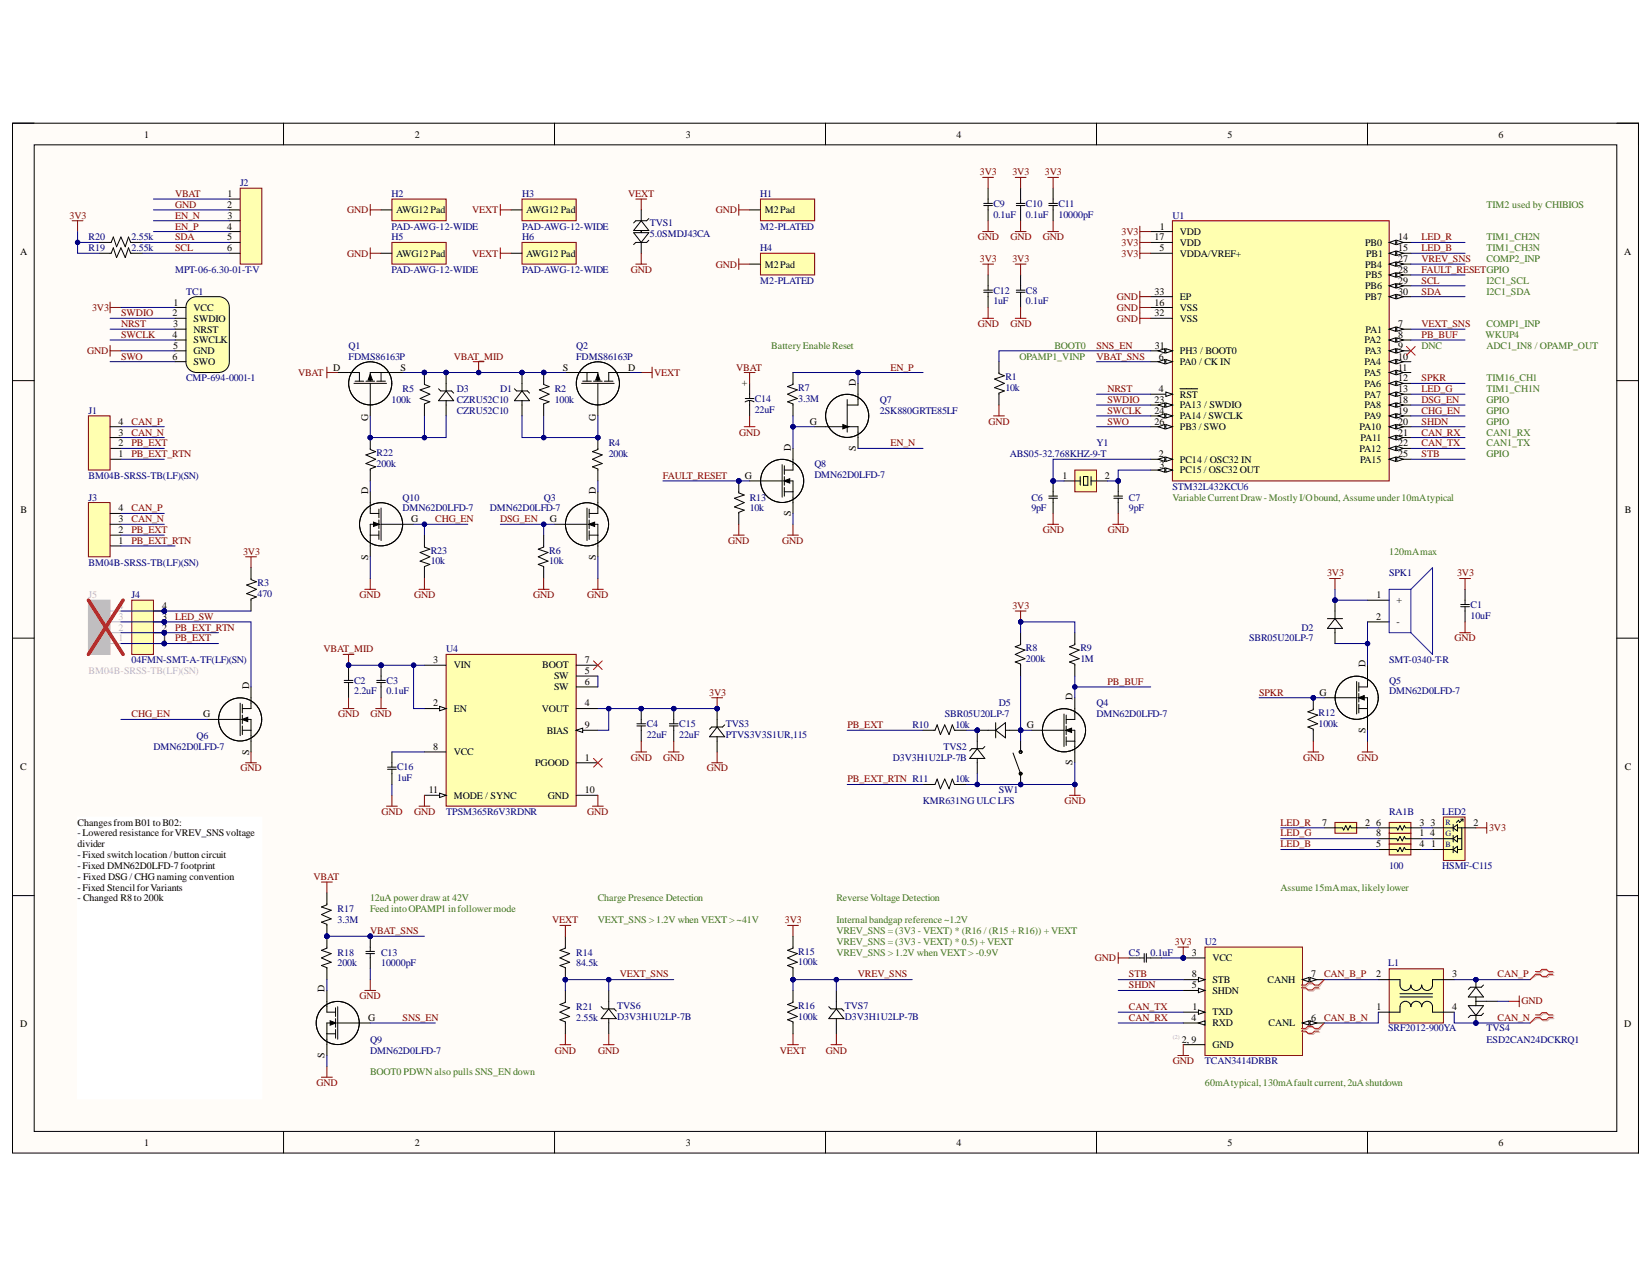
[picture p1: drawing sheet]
<svg xmlns="http://www.w3.org/2000/svg" width="279mm" height="216mm" viewBox="0 0 279 216" stroke-linecap="round" stroke-linejoin="round" font-family="sans-serif">
<defs><g id="words">
<g font-size="1.7">
<text x="24.4" y="23.3">1</text>
<text x="70.1" y="23.3">2</text>
<text x="116" y="23.3">3</text>
<text x="161.8" y="23.3">4</text>
<text x="207.6" y="23.3">5</text>
<text x="253.5" y="23.3">6</text>
<text x="38.4" y="35.1">2</text>
<text x="38.5" y="33.3">1</text>
<text x="38.4" y="38.8">4</text>
<text x="38.4" y="40.6">5</text>
<text x="38.5" y="37">3</text>
<text x="67" y="36">AWG12 Pad</text>
<text x="89" y="36">AWG12 Pad</text>
<text x="129.4" y="36">M2Pad</text>
<text x="195.3" y="40.6">17</text>
<text x="196.2" y="38.8">1</text>
<text x="199.6" y="39.7">VDD</text>
<text x="199.6" y="41.5">VDD</text>
<text x="230.9" y="41.5">PB0</text>
<text x="236.5" y="40.6">14</text>
<text x="3.4" y="43.1">A</text>
<text x="38.4" y="42.5">6</text>
<text x="67" y="43.4">AWG12 Pad</text>
<text x="89" y="43.4">AWG12 Pad</text>
<text x="129.4" y="45.2">M2Pad</text>
<text x="196.1" y="42.5">5</text>
<text x="199.6" y="43.4">VDDA/VREF+</text>
<text x="230.9" y="45.2">PB4</text>
<text x="231" y="47">PB5</text>
<text x="231" y="43.4">PB1</text>
<text x="236.5" y="42.5">15</text>
<text x="236.5" y="44.3">27</text>
<text x="236.5" y="46.2">28</text>
<text x="236.5" y="47.9">29</text>
<text x="274.7" y="43.1">A</text>
<text x="29.2" y="53.4">2</text>
<text x="29.4" y="51.7">1</text>
<text x="32.7" y="52.5">VCC</text>
<text x="195.3" y="49.8">33</text>
<text x="195.3" y="51.7">16</text>
<text x="195.3" y="53.4">32</text>
<text x="199.6" y="50.7">EP</text>
<text x="199.6" y="52.5">VSS</text>
<text x="230.9" y="48.9">PB6</text>
<text x="230.9" y="50.7">PB7</text>
<text x="236.5" y="49.8">30</text>
<text x="29.2" y="57.2">4</text>
<text x="29.3" y="55.3">3</text>
<text x="29.3" y="58.9">5</text>
<text x="32.7" y="54.4">SWDIO</text>
<text x="32.7" y="56.2">NRST</text>
<text x="32.7" y="58">SWCLK</text>
<text x="32.7" y="59.9">GND</text>
<text x="195.3" y="58.9">31</text>
<text x="199.6" y="59.9">PH3 / BOOT0</text>
<text x="199.6" y="54.4">VSS</text>
<text x="230.8" y="58">PA2</text>
<text x="230.9" y="59.9">PA3</text>
<text x="231" y="56.2">PA1</text>
<text x="236.5" y="55.3">7</text>
<text x="236.5" y="57.2">8</text>
<text x="236.5" y="58.9">9</text>
<text x="29.2" y="60.8">6</text>
<text x="32.7" y="61.7">SWO</text>
<text x="56.3" y="62.7">D</text>
<text x="67.8" y="62.7">S</text>
<text x="95.2" y="62.7">S</text>
<text x="106.3" y="62.7">D</text>
<text x="126.4" y="65.2" transform="rotate(-90 126.4 65.2)">+</text>
<text x="144.7" y="65.2" transform="rotate(-90 144.7 65.2)">D</text>
<text x="196" y="60.8">6</text>
<text x="199.6" y="61.7">PA0 / CK IN</text>
<text x="230.8" y="61.7">PA4</text>
<text x="230.8" y="63.5">PA5</text>
<text x="230.8" y="65.4">PA6</text>
<text x="236.5" y="60.8">10</text>
<text x="236.5" y="62.7">11</text>
<text x="236.5" y="64.4">12</text>
<text x="20" y="71.8">4</text>
<text x="62.3" y="71.1" transform="rotate(-90 62.3 71.1)">G</text>
<text x="100.8" y="71.1" transform="rotate(-90 100.8 71.1)">G</text>
<text x="137" y="71.8">G</text>
<text x="195.3" y="68.2">23</text>
<text x="195.3" y="69.9">24</text>
<text x="195.3" y="71.8">26</text>
<text x="196" y="66.3">4</text>
<text x="199.6" y="69">PA13 / SWDIO</text>
<text x="199.6" y="70.9">PA14 / SWCLK</text>
<text x="199.6" y="67.2">RST</text>
<text x="230.8" y="67.2">PA7</text>
<text x="230.8" y="69">PA8</text>
<text x="230.8" y="70.9">PA9</text>
<text x="236.5" y="66.3">13</text>
<text x="236.5" y="68.2">18</text>
<text x="236.5" y="69.9">19</text>
<text x="236.5" y="71.8">20</text>
<text x="20" y="77.3">1</text>
<text x="20" y="75.4">2</text>
<text x="20" y="73.7">3</text>
<text x="133.8" y="76.2" transform="rotate(-90 133.8 76.2)">D</text>
<text x="144.7" y="76.3" transform="rotate(-90 144.7 76.3)">S</text>
<text x="196" y="77.3">2</text>
<text x="199.6" y="72.7">PB3 / SWO</text>
<text x="229.9" y="72.7">PA10</text>
<text x="229.9" y="76.4">PA12</text>
<text x="230.1" y="74.5">PA11</text>
<text x="236.5" y="73.7">21</text>
<text x="236.5" y="75.4">22</text>
<text x="236.5" y="77.3">25</text>
<text x="62.3" y="83.5" transform="rotate(-90 62.3 83.5)">D</text>
<text x="100.8" y="83.5" transform="rotate(-90 100.8 83.5)">D</text>
<text x="126" y="80.9">G</text>
<text x="179.7" y="80.9">1</text>
<text x="186.9" y="80.9">2</text>
<text x="196.1" y="79.2">3</text>
<text x="199.6" y="78.2">PC14 / OSC32 IN</text>
<text x="199.6" y="80">PC15 / OSC32 OUT</text>
<text x="230" y="78.2">PA15</text>
<text x="3.5" y="86.7">B</text>
<text x="20" y="88.3">3</text>
<text x="20" y="86.4">4</text>
<text x="69.5" y="88.3">G</text>
<text x="93" y="88.3">G</text>
<text x="133.8" y="87.3" transform="rotate(-90 133.8 87.3)">S</text>
<text x="274.8" y="86.7">B</text>
<text x="20" y="91.9">1</text>
<text x="20" y="90.2">2</text>
<text x="62.3" y="94.6" transform="rotate(-90 62.3 94.6)">S</text>
<text x="100.8" y="94.6" transform="rotate(-90 100.8 94.6)">S</text>
<text x="232.8" y="101.1">1</text>
<text x="236.2" y="102">+</text>
<text x="27.4" y="106.6">2</text>
<text x="27.4" y="104.8">3</text>
<text x="27.4" y="102.9">4</text>
<text x="232.7" y="104.8">2</text>
<text x="236.2" y="105.7">-</text>
<text x="27.4" y="108.4">1</text>
<text x="73.3" y="112.1">3</text>
<text x="76.7" y="113">VIN</text>
<text x="91.7" y="113">BOOT</text>
<text x="98.9" y="113.9">5</text>
<text x="98.9" y="112.1">7</text>
<text x="231" y="112.8" transform="rotate(-90 231 112.8)">D</text>
<text x="42.1" y="116.5" transform="rotate(-90 42.1 116.5)">D</text>
<text x="73.3" y="119.4">2</text>
<text x="93.7" y="114.8">SW</text>
<text x="93.7" y="116.7">SW</text>
<text x="98.9" y="119.4">4</text>
<text x="98.9" y="115.8">6</text>
<text x="181.4" y="118.3" transform="rotate(-90 181.4 118.3)">D</text>
<text x="223.2" y="117.6">G</text>
<text x="34.3" y="121.3">G</text>
<text x="76.7" y="120.3">EN</text>
<text x="91.6" y="120.3">VOUT</text>
<text x="92.5" y="124.1">BIAS</text>
<text x="98.9" y="123.1">9</text>
<text x="173.7" y="123.1">G</text>
<text x="231" y="123.9" transform="rotate(-90 231 123.9)">S</text>
<text x="3.4" y="130.2">C</text>
<text x="42.1" y="127.6" transform="rotate(-90 42.1 127.6)">S</text>
<text x="73.3" y="126.8">8</text>
<text x="76.7" y="127.7">VCC</text>
<text x="90.5" y="129.6">PGOOD</text>
<text x="98.9" y="128.6">1</text>
<text x="181.4" y="129.4" transform="rotate(-90 181.4 129.4)">S</text>
<text x="274.8" y="130.2">C</text>
<text x="72.5" y="134.1">11</text>
<text x="76.7" y="135.1">MODE / SYNC</text>
<text x="92.6" y="135.1">GND</text>
<text x="98.9" y="134.1">10</text>
<text x="13.1" y="139.6">ChangesfromB01 toB02:</text>
<text x="13.1" y="141.4">-Lowered resistance forVREV_SNSvoltage</text>
<text x="13.1" y="143.3">divider</text>
<text x="223.6" y="139.6">7</text>
<text x="230.9" y="139.6">2</text>
<text x="232.7" y="141.4">8</text>
<text x="232.7" y="139.6">6</text>
<text x="232.7" y="143.3">5</text>
<text x="240.1" y="141.4">1</text>
<text x="240.1" y="139.6">3</text>
<text x="240.1" y="143.3">4</text>
<text x="241.9" y="141.4">4</text>
<text x="242" y="139.6">3</text>
<text x="242" y="143.3">1</text>
<text x="249.2" y="139.6">2</text>
<text x="13.1" y="145.1">-Fixed switch location /button circuit</text>
<text x="13.1" y="146.9">-Fixed DMN62D0LFD-7footprint</text>
<text x="13.1" y="148.8">- Fixed DSG / CHG naming convention</text>
<text x="13.1" y="150.6">-Fixed Stencil forVariants</text>
<text x="13.1" y="152.4">- Changed R8 to 200k</text>
<text x="201.6" y="161.6">3</text>
<text x="54.9" y="167.8" transform="rotate(-90 54.9 167.8)">D</text>
<text x="201.6" y="167.1">5</text>
<text x="201.6" y="165.3">8</text>
<text x="205.1" y="162.6">VCC</text>
<text x="205.1" y="166.2">STB</text>
<text x="214.4" y="166.2">CANH</text>
<text x="221.7" y="165.3">7</text>
<text x="232.7" y="165.3">2</text>
<text x="245.6" y="165.3">3</text>
<text x="3.4" y="173.7">D</text>
<text x="62.3" y="172.6">G</text>
<text x="201.5" y="172.6">4</text>
<text x="201.7" y="170.8">1</text>
<text x="205.1" y="171.7">TXD</text>
<text x="205.1" y="173.5">RXD</text>
<text x="205.1" y="168">SHDN</text>
<text x="214.5" y="173.5">CANL</text>
<text x="221.7" y="172.6">6</text>
<text x="232.8" y="170.8">1</text>
<text x="245.6" y="170.8">4</text>
<text x="274.7" y="173.7">D</text>
<text x="54.9" y="178.9" transform="rotate(-90 54.9 178.9)">S</text>
<text x="199.9" y="176.3">2, 9</text>
<text x="205.1" y="177.2">GND</text>
<text x="24.4" y="193.7">1</text>
<text x="70.1" y="193.7">2</text>
<text x="116" y="193.7">3</text>
<text x="161.8" y="193.7">4</text>
<text x="207.6" y="193.7">5</text>
<text x="253.5" y="193.7">6</text>
</g>
<g font-size="1.7" fill="#800000">
<text x="165.7" y="29.6">3V3</text>
<text x="171.2" y="29.6">3V3</text>
<text x="176.7" y="29.6">3V3</text>
<text x="29.6" y="33.3">VBAT</text>
<text x="29.6" y="35.1">GND</text>
<text x="106.3" y="33.3">VEXT</text>
<text x="11.8" y="37">3V3</text>
<text x="29.6" y="37">EN_N</text>
<text x="29.6" y="38.8">EN_P</text>
<text x="29.6" y="40.6">SDA</text>
<text x="58.7" y="36">GND</text>
<text x="79.9" y="36">VEXT</text>
<text x="121.1" y="36">GND</text>
<text x="165.4" y="40.6">GND</text>
<text x="170.9" y="40.6">GND</text>
<text x="176.4" y="40.6">GND</text>
<text x="189.7" y="39.7">3V3</text>
<text x="189.7" y="41.5">3V3</text>
<text x="240.4" y="40.6">LED_R</text>
<text x="29.6" y="42.5">SCL</text>
<text x="58.7" y="43.4">GND</text>
<text x="79.9" y="43.4">VEXT</text>
<text x="106.7" y="46.2">GND</text>
<text x="121.1" y="45.2">GND</text>
<text x="165.7" y="44.3">3V3</text>
<text x="171.2" y="44.3">3V3</text>
<text x="189.7" y="43.4">3V3</text>
<text x="240.4" y="47.9">SCL</text>
<text x="240.4" y="42.5">LED_B</text>
<text x="240.4" y="44.3">VREV_SNS</text>
<text x="240.4" y="46.2">FAULT_RESETGPIO</text>
<text x="15.6" y="52.5">3V3</text>
<text x="20.5" y="53.4">SWDIO</text>
<text x="188.9" y="52.5">GND</text>
<text x="188.9" y="50.7">GND</text>
<text x="240.4" y="49.8">SDA</text>
<text x="14.7" y="59.9">GND</text>
<text x="20.5" y="55.3">NRST</text>
<text x="20.5" y="57.2">SWCLK</text>
<text x="165.4" y="55.3">GND</text>
<text x="170.9" y="55.3">GND</text>
<text x="185.4" y="58.9">SNS_EN</text>
<text x="188.9" y="54.4">GND</text>
<text x="240.4" y="55.3">VEXT_SNS</text>
<text x="240.4" y="57.2">PB_BUF</text>
<text x="20.5" y="60.8">SWO</text>
<text x="50.4" y="63.5">VBAT</text>
<text x="76.7" y="60.8">VBAT_MID</text>
<text x="110.7" y="63.5">VEXT</text>
<text x="124.5" y="62.7">VBAT</text>
<text x="150.6" y="62.7">EN_P</text>
<text x="185.4" y="60.8">VBAT_SNS</text>
<text x="240.4" y="64.4">SPKR</text>
<text x="22.2" y="71.8">CAN_P</text>
<text x="167.2" y="71.8">GND</text>
<text x="187.3" y="66.3">NRST</text>
<text x="187.3" y="71.8">SWO</text>
<text x="187.3" y="69.9">SWCLK</text>
<text x="187.3" y="68.2">SWDIO</text>
<text x="240.4" y="71.8">SHDN</text>
<text x="240.4" y="66.3">LED_G</text>
<text x="240.4" y="68.2">DSG_EN</text>
<text x="240.4" y="69.9">CHG_EN</text>
<text x="22.2" y="75.4">PB_EXT</text>
<text x="22.2" y="77.3">PB_EXT_RTN</text>
<text x="22.2" y="73.7">CAN_N</text>
<text x="125" y="73.7">GND</text>
<text x="150.6" y="75.4">EN_N</text>
<text x="240.4" y="73.7">CAN_RX</text>
<text x="240.4" y="75.4">CAN_TX</text>
<text x="240.4" y="77.3">STB</text>
<text x="112.1" y="80.9">FAULT_RESET</text>
<text x="22.2" y="86.4">CAN_P</text>
<text x="22.2" y="88.3">CAN_N</text>
<text x="73.6" y="88.3">CHG_EN</text>
<text x="84.6" y="88.3">DSG_EN</text>
<text x="22.2" y="90.2">PB_EXT</text>
<text x="22.2" y="91.9">PB_EXT_RTN</text>
<text x="41.1" y="93.8">3V3</text>
<text x="123.2" y="91.9">GND</text>
<text x="132.3" y="91.9">GND</text>
<text x="176.4" y="90.2">GND</text>
<text x="187.4" y="90.2">GND</text>
<text x="60.8" y="101.1">GND</text>
<text x="70" y="101.1">GND</text>
<text x="90.2" y="101.1">GND</text>
<text x="99.3" y="101.1">GND</text>
<text x="224.4" y="97.4">3V3</text>
<text x="246.4" y="97.4">3V3</text>
<text x="29.6" y="104.8">LED_SW</text>
<text x="29.6" y="106.6">PB_EXT_RTN</text>
<text x="171.2" y="102.9">3V3</text>
<text x="29.6" y="108.4">PB_EXT</text>
<text x="54.7" y="110.3">VBAT_MID</text>
<text x="246" y="108.4">GND</text>
<text x="120" y="117.6">3V3</text>
<text x="187.3" y="115.8">PB_BUF</text>
<text x="212.9" y="117.6">SPKR</text>
<text x="22.2" y="121.3">CHG_EN</text>
<text x="57.2" y="121.3">GND</text>
<text x="62.7" y="121.3">GND</text>
<text x="143.3" y="123.1">PB_EXT</text>
<text x="40.7" y="130.4">GND</text>
<text x="106.7" y="128.6">GND</text>
<text x="112.2" y="128.6">GND</text>
<text x="119.5" y="130.4">GND</text>
<text x="220.4" y="128.6">GND</text>
<text x="229.5" y="128.6">GND</text>
<text x="64.5" y="137.8">GND</text>
<text x="70" y="137.8">GND</text>
<text x="99.3" y="137.8">GND</text>
<text x="143.3" y="132.3">PB_EXT_RTN R11</text>
<text x="180" y="135.9">GND</text>
<text x="216.6" y="139.6">LED_R</text>
<text x="216.6" y="141.4">LED_G</text>
<text x="216.6" y="143.3">LED_B</text>
<text x="251.9" y="140.6">3V3</text>
<text x="53" y="148.8">VBAT</text>
<text x="62.6" y="157.9">VBAT_SNS</text>
<text x="93.4" y="156.1">VEXT</text>
<text x="132.7" y="156.1">3V3</text>
<text x="198.7" y="159.8">3V3</text>
<text x="104.8" y="165.3">VEXT_SNS</text>
<text x="145.1" y="165.3">VREV_SNS</text>
<text x="185.2" y="162.6">GND</text>
<text x="190.9" y="165.3">STB</text>
<text x="190.9" y="167.1">SHDN</text>
<text x="223.9" y="165.3">CAN_B_P</text>
<text x="253.3" y="165.3">CAN_P</text>
<text x="60.8" y="168.9">GND</text>
<text x="68.1" y="172.6">SNS_EN</text>
<text x="190.9" y="172.6">CAN_RX</text>
<text x="190.9" y="170.8">CAN_TX</text>
<text x="223.9" y="172.6">CAN_B_N</text>
<text x="253.3" y="172.6">CAN_N</text>
<text x="257.4" y="169.8">GND</text>
<text x="93.8" y="178.1">GND</text>
<text x="101.2" y="178.1">GND</text>
<text x="131.9" y="178.1">VEXT</text>
<text x="139.7" y="178.1">GND</text>
<text x="198.4" y="179.9">GND</text>
<text x="53.6" y="183.6">GND</text>
</g>
<g font-size="1.7" fill="#000080">
<text x="40.6" y="31.5">J2</text>
<text x="66.2" y="33.3">H2</text>
<text x="88.3" y="33.3">H3</text>
<text x="128.6" y="33.3">H1</text>
<text x="168" y="34.9">C9</text>
<text x="173.5" y="34.9">C10</text>
<text x="179" y="34.9">C11</text>
<text x="15" y="40.6">R20</text>
<text x="22.2" y="40.6">2.55k</text>
<text x="66.2" y="38.8">PAD-AWG-12-WIDE</text>
<text x="66.2" y="40.6">H5</text>
<text x="88.3" y="38.8">PAD-AWG-12-WIDE</text>
<text x="88.3" y="40.6">H6</text>
<text x="109.9" y="38.2">TVS1</text>
<text x="109.9" y="40.1">5.0SMDJ43CA</text>
<text x="128.6" y="38.8">M2-PLATED</text>
<text x="168" y="36.8">0.1uF</text>
<text x="173.5" y="36.8">0.1uF</text>
<text x="179" y="36.8">10000pF</text>
<text x="198.3" y="37">U1</text>
<text x="15" y="42.5">R19</text>
<text x="22.2" y="42.5">2.55k</text>
<text x="29.6" y="46.2">MPT-06-6.30-01-T-V</text>
<text x="66.2" y="46.2">PAD-AWG-12-WIDE</text>
<text x="88.3" y="46.2">PAD-AWG-12-WIDE</text>
<text x="128.6" y="42.5">H4</text>
<text x="128.6" y="47.9">M2-PLATED</text>
<text x="31.5" y="49.8">TC1</text>
<text x="168" y="51.4">1uF</text>
<text x="168" y="49.6">C12</text>
<text x="173.5" y="51.4">0.1uF</text>
<text x="173.5" y="49.6">C8</text>
<text x="59" y="58.9">Q1</text>
<text x="97.5" y="58.9">Q2</text>
<text x="31.5" y="64.4">CMP-694-0001-1</text>
<text x="59" y="60.8">FDMS86163P</text>
<text x="97.5" y="60.8">FDMS86163P</text>
<text x="170" y="64.3">R1</text>
<text x="15" y="69.9">J1</text>
<text x="66.2" y="68.2">100k</text>
<text x="68.1" y="66.3">R5</text>
<text x="77.2" y="69.9">CZRU52C10</text>
<text x="77.2" y="66.3">D3</text>
<text x="77.2" y="68.2">CZRU52C10</text>
<text x="84.6" y="66.3">D1</text>
<text x="93.8" y="68.2">100k</text>
<text x="93.8" y="66.3">R2</text>
<text x="127.7" y="69.8">22uF</text>
<text x="127.7" y="67.9">C14</text>
<text x="135" y="67.9">3.3M</text>
<text x="135" y="66.1">R7</text>
<text x="148.8" y="68.2">Q7</text>
<text x="148.8" y="69.9">2SK880GRTE85LF</text>
<text x="170" y="66.1">10k</text>
<text x="63.7" y="77.1">R22</text>
<text x="103" y="77.3">200k</text>
<text x="103" y="75.4">R4</text>
<text x="170.8" y="77.3">ABS05-32.768KHZ-9-T</text>
<text x="185.4" y="75.4">Y1</text>
<text x="15" y="80.9">BM04B-SRSS-TB(LF)(SN)</text>
<text x="63.7" y="78.9">200k</text>
<text x="137.7" y="78.9">Q8</text>
<text x="137.7" y="80.8">DMN62D0LFD-7</text>
<text x="198.3" y="82.8">STM32L432KCU6</text>
<text x="15" y="84.7">J3</text>
<text x="68.1" y="84.7">Q10</text>
<text x="68.1" y="86.4">DMN62D0LFD-7</text>
<text x="82.8" y="86.4">DMN62D0LFD-7</text>
<text x="92" y="84.7">Q3</text>
<text x="126.8" y="86.4">10k</text>
<text x="126.8" y="84.7">R13</text>
<text x="174.4" y="86.4">9pF</text>
<text x="174.4" y="84.7">C6</text>
<text x="190.9" y="86.4">9pF</text>
<text x="190.9" y="84.7">C7</text>
<text x="15" y="95.7">BM04B-SRSS-TB(LF)(SN)</text>
<text x="72.8" y="95.4">10k</text>
<text x="72.8" y="93.6">R23</text>
<text x="92.9" y="95.4">10k</text>
<text x="92.9" y="93.6">R6</text>
<text x="22.2" y="101.1">J4</text>
<text x="43.6" y="100.9">470</text>
<text x="43.6" y="99.1">R3</text>
<text x="234.9" y="97.4">SPK1</text>
<text x="220.1" y="106.6">D2</text>
<text x="248.7" y="104.6">10uF</text>
<text x="248.7" y="102.8">C1</text>
<text x="22.2" y="112.1">04FMN-SMT-A-TF(LF)(SN)</text>
<text x="75.5" y="110.3">U4</text>
<text x="173.5" y="111.9">200k</text>
<text x="173.5" y="110.1">R8</text>
<text x="182.7" y="111.9">1M</text>
<text x="182.7" y="110.1">R9</text>
<text x="211.2" y="108.4">SBR05U20LP-7</text>
<text x="234.9" y="112.1">SMT-0340-T-R</text>
<text x="59.9" y="117.4">2.2uF</text>
<text x="59.9" y="115.6">C2</text>
<text x="65.4" y="117.4">0.1uF</text>
<text x="65.4" y="115.6">C3</text>
<text x="168.9" y="119.4">D5</text>
<text x="185.4" y="119.4">Q4</text>
<text x="234.9" y="115.6">Q5</text>
<text x="234.9" y="117.4">DMN62D0LFD-7</text>
<text x="33.2" y="124.9">Q6</text>
<text x="109.4" y="124.7">22uF</text>
<text x="109.4" y="123">C4</text>
<text x="114.9" y="124.7">22uF</text>
<text x="114.9" y="123">C15</text>
<text x="122.8" y="123">TVS3</text>
<text x="122.8" y="124.7">PTVS3V3S1UR,115</text>
<text x="154.3" y="123.1">R10</text>
<text x="159.8" y="121.3">SBR05U20LP-7</text>
<text x="161.6" y="123.1">10k</text>
<text x="185.4" y="121.3">DMN62D0LFD-7</text>
<text x="223" y="123">100k</text>
<text x="223" y="121.1">R12</text>
<text x="26" y="126.8">DMN62D0LFD-7</text>
<text x="67.2" y="130.2">C16</text>
<text x="151" y="128.6">D3V3H1U2LP-7B</text>
<text x="159.6" y="126.8">TVS2</text>
<text x="67.2" y="132.1">1uF</text>
<text x="75.5" y="137.8">TPSM365R6V3RDNR</text>
<text x="156.1" y="135.9">KMR631NG ULC LFS</text>
<text x="161.6" y="132.3">10k</text>
<text x="168.9" y="134.1">SW1</text>
<text x="234.9" y="137.8">RA1B</text>
<text x="243.9" y="137.8">LED2</text>
<text x="234.9" y="146.9">100</text>
<text x="243.9" y="146.9">HSMF-C115</text>
<text x="57.1" y="154.3">R17</text>
<text x="57.1" y="156.1">3.3M</text>
<text x="57.1" y="161.6">R18</text>
<text x="64.5" y="161.6">C13</text>
<text x="97.5" y="161.6">R14</text>
<text x="135" y="161.5">R15</text>
<text x="190.9" y="161.6">C5</text>
<text x="194.6" y="161.6">0.1uF</text>
<text x="203.8" y="159.8">U2</text>
<text x="57.1" y="163.4">200k</text>
<text x="64.5" y="163.4">10000pF</text>
<text x="97.5" y="163.4">84.5k</text>
<text x="135" y="163.2">100k</text>
<text x="234.8" y="163.4">L1</text>
<text x="97.5" y="172.6">2.55k</text>
<text x="97.5" y="170.8">R21</text>
<text x="104.4" y="170.6">TVS6</text>
<text x="104.4" y="172.4">D3V3H1U2LP-7B</text>
<text x="135" y="172.4">100k</text>
<text x="135" y="170.6">R16</text>
<text x="142.9" y="170.6">TVS7</text>
<text x="142.9" y="172.4">D3V3H1U2LP-7B</text>
<text x="62.6" y="176.3">Q9</text>
<text x="62.6" y="178.1">DMN62D0LFD-7</text>
<text x="203.8" y="179.9">TCAN3414DRBR</text>
<text x="234.8" y="174.4">SRF2012-900YA</text>
<text x="251.4" y="174.4">TVS4</text>
<text x="251.4" y="176.3">ESD2CAN24DCKRQ1</text>
</g>
<g font-size="1.7" fill="#38761d">
<text x="251.4" y="35.1">TIM2 used by CHIBIOS</text>
<text x="251.4" y="40.6">TIM1_CH2N</text>
<text x="251.4" y="42.5">TIM1_CH3N</text>
<text x="251.4" y="47.9">I2C1_SCL</text>
<text x="251.4" y="44.3">COMP2_INP</text>
<text x="251.4" y="49.8">I2C1_SDA</text>
<text x="130.5" y="58.9">BatteryEnableReset</text>
<text x="178.3" y="58.9">BOOT0</text>
<text x="240.4" y="58.9">DNC</text>
<text x="251.3" y="57.2">WKUP4</text>
<text x="251.4" y="58.9">ADC1_IN8 / OPAMP_OUT</text>
<text x="251.4" y="55.3">COMP1_INP</text>
<text x="172.4" y="60.8">OPAMP1_VINP</text>
<text x="251.4" y="64.4">TIM16_CH1</text>
<text x="251.4" y="66.3">TIM1_CH1N</text>
<text x="251.4" y="71.8">GPIO</text>
<text x="251.4" y="68.2">GPIO</text>
<text x="251.4" y="69.9">GPIO</text>
<text x="251.4" y="77.3">GPIO</text>
<text x="251.4" y="73.7">CAN1_RX</text>
<text x="251.4" y="75.4">CAN1_TX</text>
<text x="198.3" y="84.7">VariableCurrentDraw-MostlyI/Obound, Assumeunder10mAtypical</text>
<text x="234.9" y="93.8">120mAmax</text>
<text x="62.6" y="152.4">12uA power draw at 42V</text>
<text x="62.6" y="154.3">Feed intoOPAMP1 infollowermode</text>
<text x="101.1" y="152.4">Charge Presence Detection</text>
<text x="141.4" y="152.4">ReverseVoltage Detection</text>
<text x="216.6" y="150.6">Assume15mAmax, likelylower</text>
<text x="101.1" y="156.1">VEXT_SNS &gt; 1.2V when VEXT &gt; ~41V</text>
<text x="141.4" y="161.6">VREV_SNS &gt; 1.2V when VEXT &gt; -0.9V</text>
<text x="141.4" y="157.9">VREV_SNS = (3V3 - VEXT) * (R16 / (R15 + R16)) + VEXT</text>
<text x="141.4" y="159.8">VREV_SNS = (3V3 - VEXT) * 0.5) + VEXT</text>
<text x="141.4" y="156.1">Internalbandgap reference ~1.2V</text>
<text x="62.6" y="181.8">BOOT0 PDWN also pulls SNS_EN down</text>
<text x="203.8" y="183.6">60mAtypical,130mAfault current,2uAshutdown</text>
</g>
<g font-size="1.7" fill="#bfbebc">
<text x="15" y="101.1">J5</text>
<text x="20" y="106.6">2</text>
<text x="20" y="104.8">3</text>
<text x="20" y="102.9">4</text>
<text x="15" y="113.9">BM04B-SRSS-TB(LF)(SN)</text>
<text x="20" y="108.4">1</text>
</g>
<g font-size="1.4" fill="#000080">
<text x="244.5" y="141.3">G</text>
<text x="244.5" y="139.5">R</text>
<text x="244.5" y="143.2">B</text>
</g>
<text font-size="1" fill="#b2b0ad" x="198.4" y="175.7">(2)</text>
</g></defs>
<path d="M2.1 20.8h275v174.1h-275z" fill-rule="evenodd" fill="#fffcf8"/>
<path d="M2.1 20.8h275v174.1h-275z" fill="none" stroke="#000" stroke-width=".17"/>
<path d="M5.8 24.5h267.6v166.8h-267.6z" fill-rule="evenodd" fill="#fffcf8"/>
<g fill="none" stroke="#000" stroke-width=".17">
<path d="M2.1 20.8h3.7M5.8 24.5h267.6v166.8h-267.6zM38.8 33.7h1.8M38.8 35.5h1.8M48 20.8v3.7M93.8 20.8v3.7M139.6 20.8v3.7M185.5 20.8v3.7M231.3 20.8v3.7M273.4 20.8h3.7v3.7M2.1 64.4h3.7M273.4 64.4h3.7"/>
<path d="M2.1 107.9h3.7M273.4 107.9h3.7M2.1 151.4h3.7M273.4 151.4h3.7M48 191.3v3.6M93.8 191.3v3.6M139.6 191.3v3.6M185.5 191.3v3.6M231.3 191.3v3.6M277.1 191.3v3.6"/>
</g>
<path d="M40.6 31.8h3.7v12.9h-3.7z" fill-rule="evenodd" fill="#ffffb0"/>
<path d="M40.6 31.8h3.7v12.9h-3.7z" fill="none" stroke="#800000" stroke-width=".17"/>
<path d="M38.8 37.3h1.8M38.8 39.2h1.8M38.8 41h1.8M38.8 42.8h1.8" fill="none" stroke="#000" stroke-width=".17"/>
<path d="M88.3 33.7h9.1v3.6h-9.1z" fill-rule="evenodd" fill="#ffffb0"/>
<path d="M88.3 33.7h9.1v3.6h-9.1z" fill="none" stroke="#800000" stroke-width=".17"/>
<path d="M86.4 35.5h1.9" fill="none" stroke="#000" stroke-width=".17"/>
<path d="M88.3 41h9.1v3.7h-9.1z" fill-rule="evenodd" fill="#ffffb0"/>
<path d="M88.3 41h9.1v3.7h-9.1z" fill="none" stroke="#800000" stroke-width=".17"/>
<path d="M86.4 42.8h1.9" fill="none" stroke="#000" stroke-width=".17"/>
<path d="M66.3 33.7h9.2v3.6h-9.2z" fill-rule="evenodd" fill="#ffffb0"/>
<path d="M66.3 33.7h9.2v3.6h-9.2z" fill="none" stroke="#800000" stroke-width=".17"/>
<path d="M64.4 35.5h1.9" fill="none" stroke="#000" stroke-width=".17"/>
<path d="M66.3 41h9.2v3.7h-9.2z" fill-rule="evenodd" fill="#ffffb0"/>
<path d="M84.6 34.6v1.8M84.6 35.5h1.8M66.3 41h9.2v3.7h-9.2zM84.6 41.9v1.8M84.6 42.8h1.8M41.5 129h1.9M42.5 127.1v1.9" fill="none" stroke="#800000" stroke-width=".17"/>
<g fill="none" stroke="#000" stroke-width=".17">
<path d="M64.4 42.8h1.9M40.6 118.9v5.5M41 119.1v1.4M42.5 116.1v3.7h-1.5M35.1 121.6h5.5M40.9 121.6l1-.3v.7zM41 120.9v1.5M41 122.7v1.5M41 123.5h1.5M41.2 121.6h1.3v5.5"/>
<circle cx="40.6" cy="121.6" r="3.6"/>
</g>
<path d="M40.9 121.6l1-.3v.7z" fill="#000"/>
<path d="M128.6 33.7h9.2v3.6h-9.2z" fill-rule="evenodd" fill="#ffffb0"/>
<path d="M128.6 33.7h9.2v3.6h-9.2z" fill="none" stroke="#800000" stroke-width=".17"/>
<path d="M126.8 35.5h1.8" fill="none" stroke="#000" stroke-width=".17"/>
<path d="M128.6 42.8h9.2v3.7h-9.2z" fill-rule="evenodd" fill="#ffffb0"/>
<path d="M128.6 42.8h9.2v3.7h-9.2z" fill="none" stroke="#800000" stroke-width=".17"/>
<path d="M126.8 44.7h1.8M18.6 77.6h1.9M18.6 75.8h1.9" fill="none" stroke="#000" stroke-width=".17"/>
<path d="M15 70.3h3.6v9.2h-3.6z" fill-rule="evenodd" fill="#ffffb0"/>
<path d="M15 70.3h3.6v9.2h-3.6z" fill="none" stroke="#800000" stroke-width=".17"/>
<path d="M18.6 74h1.9M18.6 72.1h1.9M18.6 92.3h1.9M18.6 90.5h1.9" fill="none" stroke="#000" stroke-width=".17"/>
<path d="M15 85h3.6v9.1h-3.6z" fill-rule="evenodd" fill="#ffffb0"/>
<path d="M15 85h3.6v9.1h-3.6zM224.9 97.8h1.8M225.8 97.8v1.8M230.4 127.1h1.8M231.3 125.3v1.8" fill="none" stroke="#800000" stroke-width=".17"/>
<g fill="none" stroke="#000" stroke-width=".17">
<path d="M18.6 88.6h1.9M18.6 86.8h1.9M224 118h5.5M229.5 115.2v5.5M229.7 118l1-.4v.7zM229.8 115.4v1.5M229.8 117.2v1.5M229.8 119.1v1.4M229.8 119.8h1.5M230 118h1.3v5.5M231.3 112.5v3.6h-1.5M231.3 101.5h3.7"/>
<path d="M231.3 105.1h3.7"/>
<circle cx="229.5" cy="118" r="3.6"/>
</g>
<path d="M229.7 118l1-.4v.7z" fill="#000"/>
<path d="M238.6 99.6h-3.6v7.4h3.6M238.6 99.6v7.4M238.6 99.6l3.7-3.6v14.6l-3.7-3.6" fill="none" stroke="#00f" stroke-width=".17"/>
<circle cx="225.8" cy="101.5" r=".37" fill="#000080"/>
<circle cx="225.8" cy="101.5" r=".37" fill="none" stroke="#000080" stroke-width=".17"/>
<path d="M225.8 101.5v1.8M225.8 107v1.8" fill="none" stroke="#000" stroke-width=".17"/>
<circle cx="225.8" cy="101.5" r=".37" fill="#000080"/>
<circle cx="225.8" cy="101.5" r=".37" fill="none" stroke="#000080" stroke-width=".17"/>
<path d="M107.2 39.3h2.5l-1.2 1.7zM108.5 35.5v1.8M108.5 39v.3M108.5 37.3l1.2 1.7h-2.5zM109.7 37l-.3 .3h-1.9l-.3 .4M108.5 41v1.8M109.7 40.6l-.3 .4h-1.9l-.3 .4M224.5 104.6h2.6M225.8 103.3v1.3M225.8 106.2v.8M225.8 104.6l1.3 1.6h-2.6z" fill="none" stroke="#000" stroke-width=".17"/>
<path d="M107.5 33.7h1.9M108.5 33.7v1.8M107.5 44.7h1.9M108.5 42.8v1.9" fill="none" stroke="#800000" stroke-width=".17"/>
<circle cx="222.1" cy="118" r=".37" fill="#000080"/>
<circle cx="222.1" cy="118" r=".37" fill="none" stroke="#000080" stroke-width=".17"/>
<path d="M222.1 118v1.8M222.1 123.5v1.8" fill="none" stroke="#000" stroke-width=".17"/>
<circle cx="222.1" cy="118" r=".37" fill="#000080"/>
<circle cx="222.1" cy="118" r=".37" fill="none" stroke="#000080" stroke-width=".17"/>
<path d="M222.1 119.8v.2l-.9 .3 1.7 .6-1.7 .7 1.7 .8-1.7 .5 .9 .4v.2" fill="none" stroke="#000" stroke-width=".17"/>
<path d="M221.2 127.1h1.8M222.1 125.3v1.8" fill="none" stroke="#800000" stroke-width=".17"/>
<circle cx="27.8" cy="108.8" r=".37" fill="#000080"/>
<circle cx="27.8" cy="108.8" r=".37" fill="none" stroke="#000080" stroke-width=".17"/>
<circle cx="27.8" cy="107" r=".37" fill="#000080"/>
<circle cx="27.8" cy="107" r=".37" fill="none" stroke="#000080" stroke-width=".17"/>
<circle cx="27.8" cy="105.1" r=".37" fill="#000080"/>
<circle cx="27.8" cy="105.1" r=".37" fill="none" stroke="#000080" stroke-width=".17"/>
<circle cx="27.8" cy="103.3" r=".37" fill="#000080"/>
<circle cx="27.8" cy="103.3" r=".37" fill="none" stroke="#000080" stroke-width=".17"/>
<path d="M26 108.8h1.8" fill="none" stroke="#000" stroke-width=".17"/>
<circle cx="27.8" cy="108.8" r=".37" fill="#000080"/>
<circle cx="27.8" cy="108.8" r=".37" fill="none" stroke="#000080" stroke-width=".17"/>
<path d="M26 107h1.8" fill="none" stroke="#000" stroke-width=".17"/>
<circle cx="27.8" cy="107" r=".37" fill="#000080"/>
<circle cx="27.8" cy="107" r=".37" fill="none" stroke="#000080" stroke-width=".17"/>
<path d="M22.3 101.5h3.7v9.1h-3.7z" fill-rule="evenodd" fill="#ffffb0"/>
<path d="M22.3 101.5h3.7v9.1h-3.7z" fill="none" stroke="#800000" stroke-width=".17"/>
<path d="M26 105.1h1.8" fill="none" stroke="#000" stroke-width=".17"/>
<circle cx="27.8" cy="105.1" r=".37" fill="#000080"/>
<circle cx="27.8" cy="105.1" r=".37" fill="none" stroke="#000080" stroke-width=".17"/>
<path d="M26 103.3h1.8" fill="none" stroke="#000" stroke-width=".17"/>
<circle cx="27.8" cy="103.3" r=".37" fill="#000080"/>
<circle cx="27.8" cy="103.3" r=".37" fill="none" stroke="#000080" stroke-width=".17"/>
<path d="M18.6 108.8h1.9M18.6 107h1.9" fill="none" stroke="#bfbebc" stroke-width=".17"/>
<path d="M15 101.5h3.6v9.1h-3.6z" fill-rule="evenodd" fill="#bfbebc"/>
<path d="M15 101.5h3.6v9.1h-3.6zM18.6 105.1h1.9M18.6 103.3h1.9" fill="none" stroke="#bfbebc" stroke-width=".17"/>
<path d="M15 101.5l5.8 9.1M20.8 101.5l-5.8 9.1" fill="none" stroke="#f00" stroke-width=".59"/>
<path d="M41.5 94.1h1.9M42.5 94.1v1.9" fill="none" stroke="#800000" stroke-width=".17"/>
<path d="M42.5 96v2l.9 .4-1.7 .5 1.7 .7-1.7 .8 1.7 .5-.9 .4v2" fill="none" stroke="#000" stroke-width=".17"/>
<circle cx="121.3" cy="119.8" r=".37" fill="#000080"/>
<circle cx="121.3" cy="119.8" r=".37" fill="none" stroke="#000080" stroke-width=".17"/>
<path d="M121.3 119.8v1.8M121.3 125.3v1.8" fill="none" stroke="#000" stroke-width=".17"/>
<circle cx="121.3" cy="119.8" r=".37" fill="#000080"/>
<circle cx="121.3" cy="119.8" r=".37" fill="none" stroke="#000080" stroke-width=".17"/>
<path d="M121.3 121.6v1.3M121.3 124.6v.7M121.3 122.9l1.3 1.7h-2.6zM122.6 122.6l-.4 .3h-1.8l-.4 .4" fill="none" stroke="#000" stroke-width=".17"/>
<path d="M120.4 118h1.8M121.3 118v1.8" fill="none" stroke="#800000" stroke-width=".17"/>
<circle cx="121.3" cy="119.8" r=".37" fill="#000080"/>
<circle cx="121.3" cy="119.8" r=".37" fill="none" stroke="#000080" stroke-width=".17"/>
<path d="M62.6 34.6v1.8M62.6 35.5h1.8M62.6 41.9v1.8M62.6 42.8h1.8M246.9 97.8h1.8M247.8 97.8v1.8M246.9 107h1.8M247.8 105.1v1.9M120.4 129h1.8M121.3 127.1v1.9" fill="none" stroke="#800000" stroke-width=".17"/>
<g fill="none" stroke="#000" stroke-width=".17">
<path d="M95.6 63h5.5v.3M98.4 64.8h5.5M98.5 64.4h1.5M99.3 63v1.4M100.4 64.4h1.5M101.1 63.3l.4 1h-.7zM101.1 63.5v.9M101.1 64.8v5.5M102.2 64.4h1.5M106.6 63h-3.6v1.4M247.8 99.6v2.6M247.1 102.2h1.4"/>
<path d="M247.1 102.6h1.4M247.8 102.6v2.5"/>
<circle cx="101.1" cy="64.8" r="3.6"/>
</g>
<path d="M101.1 63.3l.4 1h-.7z" fill="#000"/>
<circle cx="88.3" cy="63" r=".37" fill="#000080"/>
<circle cx="88.3" cy="63" r=".37" fill="none" stroke="#000080" stroke-width=".17"/>
<path d="M88.3 63v1.8M88.3 68.5v1.8" fill="none" stroke="#000" stroke-width=".17"/>
<circle cx="88.3" cy="63" r=".37" fill="#000080"/>
<circle cx="88.3" cy="63" r=".37" fill="none" stroke="#000080" stroke-width=".17"/>
<path d="M87 65.7l.4 .4h1.8l.4 .4M88.3 64.8v1.3M88.3 67.7v.8M88.3 66.1l1.3 1.6h-2.6z" fill="none" stroke="#000" stroke-width=".17"/>
<circle cx="101.1" cy="74" r=".37" fill="#000080"/>
<circle cx="101.1" cy="74" r=".37" fill="none" stroke="#000080" stroke-width=".17"/>
<path d="M101.1 74v1.8M101.1 79.5v1.8" fill="none" stroke="#000" stroke-width=".17"/>
<circle cx="101.1" cy="74" r=".37" fill="#000080"/>
<circle cx="101.1" cy="74" r=".37" fill="none" stroke="#000080" stroke-width=".17"/>
<g fill="none" stroke="#000" stroke-width=".17">
<path d="M101.1 75.8v.2l-.9 .4 1.7 .5-1.7 .7 1.7 .8-1.7 .5 .9 .4v.2M93.8 88.6h5.5M99.3 85.9v5.5M99.6 88.6l1-.3v.7zM99.6 86.1v1.4M99.6 87.9v1.5M99.6 89.7v1.5M99.6 90.5h1.5M99.8 88.6h1.3v5.5M101.1 83.1v3.7h-1.5"/>
<circle cx="99.3" cy="88.6" r="3.6"/>
</g>
<path d="M99.6 88.6l1-.3v.7z" fill="#000"/>
<circle cx="92" cy="63" r=".37" fill="#000080"/>
<circle cx="92" cy="63" r=".37" fill="none" stroke="#000080" stroke-width=".17"/>
<path d="M91.9 63v1.8" fill="none" stroke="#000" stroke-width=".17"/>
<circle cx="92" cy="63" r=".37" fill="#000080"/>
<circle cx="92" cy="63" r=".37" fill="none" stroke="#000080" stroke-width=".17"/>
<g fill="none" stroke="#000" stroke-width=".17">
<path d="M57.1 63h3.7v1.4M59.9 64.8h5.5M60 64.4h1.5M61.9 64.4h1.4M62.6 63.3l.4 1h-.8zM62.6 63.5v.9M62.6 64.8v5.5M63.7 64.4h1.5M64.4 63v1.4M68.1 63h-5.5v.3M91.9 64.8v.2l1 .4-1.7 .5 1.7 .7-1.7 .8 1.7 .5-1 .4v2M91.9 90.5v2l-.9 .4 1.7 .5-1.7 .7 1.7 .8-1.7 .5 .9 .4v2"/>
<circle cx="62.6" cy="64.8" r="3.6"/>
</g>
<path d="M124.9 34.6v1.8M124.9 35.5h1.9M124.9 43.7v1.9M124.9 44.7h1.9M55.3 62.1v1.8M55.3 63h1.8M108.5 63h1.8M110.3 62.1v1.8M91 99.6h1.9M91.9 97.8v1.8M100.2 99.6h1.8M101.1 97.8v1.8" fill="none" stroke="#800000" stroke-width=".17"/>
<path d="M62.6 63.3l.4 1h-.8z" fill="#000"/>
<path d="M198.3 37.3h36.7v44h-36.7z" fill-rule="evenodd" fill="#ffffb0"/>
<path d="M198.3 37.3h36.7v44h-36.7z" fill="none" stroke="#800000" stroke-width=".17"/>
<path d="M194.6 39.2h3.7M194.6 41h3.7M194.6 42.8h3.7M194.6 77.6h3.7" fill="none" stroke="#000" stroke-width=".17"/>
<path d="M197.2 77.3l1.1 .3-1.1 .4z" fill="#f8fcff"/>
<path d="M197.2 77.3l1.1 .3-1.1 .4z" fill="none" stroke="#000" stroke-width=".17"/>
<path d="M195.9 77.6l1.1-.3v.7z" fill="#f8fcff"/>
<path d="M194.6 79.5h3.7M195.9 77.6l1.1-.3v.7z" fill="none" stroke="#000" stroke-width=".17"/>
<path d="M197.2 79.1l1.1 .4-1.1 .3z" fill="#f8fcff"/>
<path d="M197.2 79.1l1.1 .4-1.1 .3z" fill="none" stroke="#000" stroke-width=".17"/>
<path d="M195.9 79.5l1.1-.4v.7z" fill="#f8fcff"/>
<path d="M194.6 61.2h3.7M195.9 79.5l1.1-.4v.7z" fill="none" stroke="#000" stroke-width=".17"/>
<path d="M197.2 60.8l1.1 .4-1.1 .3z" fill="#f8fcff"/>
<path d="M197.2 60.8l1.1 .4-1.1 .3z" fill="none" stroke="#000" stroke-width=".17"/>
<path d="M195.9 61.2l1.1-.4v.7z" fill="#f8fcff"/>
<path d="M235 55.7h3.6M195.9 61.2l1.1-.4v.7z" fill="none" stroke="#000" stroke-width=".17"/>
<path d="M235 55.7l1.1-.4v.7z" fill="#f8fcff"/>
<path d="M235 55.7l1.1-.4v.7z" fill="none" stroke="#000" stroke-width=".17"/>
<path d="M236.2 55.3l1.1 .4-1.1 .3z" fill="#f8fcff"/>
<path d="M235 57.5h3.6M236.2 55.3l1.1 .4-1.1 .3z" fill="none" stroke="#000" stroke-width=".17"/>
<path d="M235 57.5l1.1-.4v.8z" fill="#f8fcff"/>
<path d="M235 57.5l1.1-.4v.8z" fill="none" stroke="#000" stroke-width=".17"/>
<path d="M236.2 57.1l1.1 .4-1.1 .4z" fill="#f8fcff"/>
<path d="M235 59.3h3.6M236.2 57.1l1.1 .4-1.1 .4z" fill="none" stroke="#000" stroke-width=".17"/>
<path d="M235 59.3l1.1-.3v.7z" fill="#f8fcff"/>
<path d="M235 59.3l1.1-.3v.7z" fill="none" stroke="#000" stroke-width=".17"/>
<path d="M236.2 59l1.1 .3-1.1 .4z" fill="#f8fcff"/>
<path d="M236.2 59l1.1 .3-1.1 .4zM235 61.2h3.6" fill="none" stroke="#000" stroke-width=".17"/>
<path d="M235 61.2l1.1-.4v.7z" fill="#f8fcff"/>
<path d="M235 61.2l1.1-.4v.7z" fill="none" stroke="#000" stroke-width=".17"/>
<path d="M236.2 60.8l1.1 .4-1.1 .3z" fill="#f8fcff"/>
<path d="M235 63h3.6M236.2 60.8l1.1 .4-1.1 .3z" fill="none" stroke="#000" stroke-width=".17"/>
<path d="M235 63l1.1-.4v.8z" fill="#f8fcff"/>
<path d="M235 63l1.1-.4v.8z" fill="none" stroke="#000" stroke-width=".17"/>
<path d="M236.2 62.6l1.1 .4-1.1 .4z" fill="#f8fcff"/>
<path d="M235 64.8h3.6M236.2 62.6l1.1 .4-1.1 .4z" fill="none" stroke="#000" stroke-width=".17"/>
<path d="M235 64.8l1.1-.3v.7z" fill="#f8fcff"/>
<path d="M235 64.8l1.1-.3v.7z" fill="none" stroke="#000" stroke-width=".17"/>
<path d="M236.2 64.5l1.1 .3-1.1 .4z" fill="#f8fcff"/>
<path d="M235 66.7h3.6M236.2 64.5l1.1 .3-1.1 .4z" fill="none" stroke="#000" stroke-width=".17"/>
<path d="M235 66.7l1.1-.4v.7z" fill="#f8fcff"/>
<path d="M235 66.7l1.1-.4v.7z" fill="none" stroke="#000" stroke-width=".17"/>
<path d="M236.2 66.3l1.1 .4-1.1 .3z" fill="#f8fcff"/>
<path d="M235 68.5h3.6M236.2 66.3l1.1 .4-1.1 .3z" fill="none" stroke="#000" stroke-width=".17"/>
<path d="M235 68.5l1.1-.4v.7z" fill="#f8fcff"/>
<path d="M235 68.5l1.1-.4v.7z" fill="none" stroke="#000" stroke-width=".17"/>
<path d="M236.2 68.1l1.1 .4-1.1 .3z" fill="#f8fcff"/>
<path d="M235 70.3h3.6M236.2 68.1l1.1 .4-1.1 .3z" fill="none" stroke="#000" stroke-width=".17"/>
<path d="M235 70.3l1.1-.4v.8z" fill="#f8fcff"/>
<path d="M235 70.3l1.1-.4v.8z" fill="none" stroke="#000" stroke-width=".17"/>
<path d="M236.2 69.9l1.1 .4-1.1 .4z" fill="#f8fcff"/>
<path d="M235 72.1h3.6M236.2 69.9l1.1 .4-1.1 .4z" fill="none" stroke="#000" stroke-width=".17"/>
<path d="M235 72.1l1.1-.3v.7z" fill="#f8fcff"/>
<path d="M235 72.1l1.1-.3v.7z" fill="none" stroke="#000" stroke-width=".17"/>
<path d="M236.2 71.8l1.1 .3-1.1 .4z" fill="#f8fcff"/>
<path d="M235 74h3.6M236.2 71.8l1.1 .3-1.1 .4z" fill="none" stroke="#000" stroke-width=".17"/>
<path d="M235 74l1.1-.4v.7z" fill="#f8fcff"/>
<path d="M235 74l1.1-.4v.7z" fill="none" stroke="#000" stroke-width=".17"/>
<path d="M236.2 73.6l1.1 .4-1.1 .3z" fill="#f8fcff"/>
<path d="M235 75.8h3.6M236.2 73.6l1.1 .4-1.1 .3z" fill="none" stroke="#000" stroke-width=".17"/>
<path d="M235 75.8l1.1-.4v.8z" fill="#f8fcff"/>
<path d="M235 75.8l1.1-.4v.8z" fill="none" stroke="#000" stroke-width=".17"/>
<path d="M236.2 75.4l1.1 .4-1.1 .4z" fill="#f8fcff"/>
<path d="M194.6 68.5h3.7M236.2 75.4l1.1 .4-1.1 .4z" fill="none" stroke="#000" stroke-width=".17"/>
<path d="M197.2 68.1l1.1 .4-1.1 .3z" fill="#f8fcff"/>
<path d="M197.2 68.1l1.1 .4-1.1 .3z" fill="none" stroke="#000" stroke-width=".17"/>
<path d="M195.9 68.5l1.1-.4v.7z" fill="#f8fcff"/>
<path d="M194.6 70.3h3.7M195.9 68.5l1.1-.4v.7z" fill="none" stroke="#000" stroke-width=".17"/>
<path d="M197.2 69.9l1.1 .4-1.1 .4z" fill="#f8fcff"/>
<path d="M197.2 69.9l1.1 .4-1.1 .4z" fill="none" stroke="#000" stroke-width=".17"/>
<path d="M195.9 70.3l1.1-.4v.8z" fill="#f8fcff"/>
<path d="M195.9 70.3l1.1-.4v.8zM235 77.6h3.6" fill="none" stroke="#000" stroke-width=".17"/>
<path d="M235 77.6l1.1-.3v.7z" fill="#f8fcff"/>
<path d="M235 77.6l1.1-.3v.7z" fill="none" stroke="#000" stroke-width=".17"/>
<path d="M236.2 77.3l1.1 .3-1.1 .4z" fill="#f8fcff"/>
<path d="M194.6 66.7h3.7M236.2 77.3l1.1 .3-1.1 .4z" fill="none" stroke="#000" stroke-width=".17"/>
<path d="M197.2 66.3l1.1 .4-1.1 .3z" fill="#f8fcff"/>
<path d="M194.6 50.2h3.7M194.6 59.3h3.7M197.2 66.3l1.1 .4-1.1 .3zM199.6 65.7h3" fill="none" stroke="#000" stroke-width=".17"/>
<path d="M197.2 59l1.1 .3-1.1 .4z" fill="#f8fcff"/>
<path d="M197.2 59l1.1 .3-1.1 .4z" fill="none" stroke="#000" stroke-width=".17"/>
<path d="M195.9 59.3l1.1-.3v.7z" fill="#f8fcff"/>
<path d="M195.9 59.3l1.1-.3v.7zM235 41h3.6" fill="none" stroke="#000" stroke-width=".17"/>
<path d="M235 41l1.1-.4v.8z" fill="#f8fcff"/>
<path d="M235 41l1.1-.4v.8z" fill="none" stroke="#000" stroke-width=".17"/>
<path d="M236.2 40.6l1.1 .4-1.1 .4z" fill="#f8fcff"/>
<path d="M235 42.8h3.6M236.2 40.6l1.1 .4-1.1 .4z" fill="none" stroke="#000" stroke-width=".17"/>
<path d="M235 42.8l1.1-.3v.7z" fill="#f8fcff"/>
<path d="M235 42.8l1.1-.3v.7z" fill="none" stroke="#000" stroke-width=".17"/>
<path d="M236.2 42.5l1.1 .3-1.1 .4z" fill="#f8fcff"/>
<path d="M236.2 42.5l1.1 .3-1.1 .4zM194.6 72.1h3.7" fill="none" stroke="#000" stroke-width=".17"/>
<path d="M197.2 71.8l1.1 .3-1.1 .4z" fill="#f8fcff"/>
<path d="M197.2 71.8l1.1 .3-1.1 .4z" fill="none" stroke="#000" stroke-width=".17"/>
<path d="M195.9 72.1l1.1-.3v.7z" fill="#f8fcff"/>
<path d="M235 44.6h3.6M195.9 72.1l1.1-.3v.7z" fill="none" stroke="#000" stroke-width=".17"/>
<path d="M235 44.6l1.1-.3v.7z" fill="#f8fcff"/>
<path d="M235 44.6l1.1-.3v.7z" fill="none" stroke="#000" stroke-width=".17"/>
<path d="M236.2 44.3l1.1 .3-1.1 .4z" fill="#f8fcff"/>
<path d="M235 46.5h3.6M236.2 44.3l1.1 .3-1.1 .4z" fill="none" stroke="#000" stroke-width=".17"/>
<path d="M235 46.5l1.1-.4v.8z" fill="#f8fcff"/>
<path d="M235 46.5l1.1-.4v.8z" fill="none" stroke="#000" stroke-width=".17"/>
<path d="M236.2 46.1l1.1 .4-1.1 .4z" fill="#f8fcff"/>
<path d="M235 48.3h3.6M236.2 46.1l1.1 .4-1.1 .4z" fill="none" stroke="#000" stroke-width=".17"/>
<path d="M235 48.3l1.1-.3v.7z" fill="#f8fcff"/>
<path d="M235 48.3l1.1-.3v.7z" fill="none" stroke="#000" stroke-width=".17"/>
<path d="M236.2 48l1.1 .3-1.1 .4z" fill="#f8fcff"/>
<path d="M235 50.2h3.6M236.2 48l1.1 .3-1.1 .4z" fill="none" stroke="#000" stroke-width=".17"/>
<path d="M235 50.2l1.1-.4v.7z" fill="#f8fcff"/>
<path d="M235 50.2l1.1-.4v.7z" fill="none" stroke="#000" stroke-width=".17"/>
<path d="M236.2 49.8l1.1 .4-1.1 .3z" fill="#f8fcff"/>
<path d="M194.6 52h3.7M194.6 53.8h3.7M236.2 49.8l1.1 .4-1.1 .3z" fill="none" stroke="#000" stroke-width=".17"/>
<path d="M18.6 51.1v1.8M18.6 58.4v1.8M18.6 59.3h1.9M18.6 52h1.9" fill="none" stroke="#800000" stroke-width=".17"/>
<path d="M32 50.7l.8-.5h.5h3.6a1.8 1.8 0 0 1 1.9 1.7v9.3a1.81 1.81 0 0 1-1.9 1.8h-3.6a1.81 1.81 0 0 1-1.9-1.8v-9.3l.1-.5z" fill="#ffffb0"/>
<path d="M29.6 52h1.8M29.6 53.8h1.8M29.6 55.6h1.8M29.6 57.5h1.8M29.6 59.3h1.8M32 50.7l.8-.5h.5h3.6a1.8 1.8 0 0 1 1.9 1.7v9.3a1.81 1.81 0 0 1-1.9 1.8h-3.6a1.81 1.81 0 0 1-1.9-1.8v-9.3l.1-.5zM29.6 61.1h1.8" fill="none" stroke="#000" stroke-width=".17"/>
<path d="M13.1 138.1h31.2v47.7h-31.2z" fill-rule="evenodd" fill="#fff"/>
<path d="M13.1 138.1h31.2v47.7h-31.2z" fill="none" stroke="#fff" stroke-width=".17"/>
<circle cx="200.1" cy="162" r=".37" fill="#000080"/>
<circle cx="200.1" cy="162" r=".37" fill="none" stroke="#000080" stroke-width=".17"/>
<path d="M203.8 160.1h16.5v18.4h-16.5z" fill-rule="evenodd" fill="#ffffb0"/>
<path d="M203.8 160.1h16.5v18.4h-16.5z" fill="none" stroke="#800000" stroke-width=".17"/>
<path d="M200.1 171.1h3.7" fill="none" stroke="#000" stroke-width=".17"/>
<path d="M202.7 170.8l1.1 .3-1.1 .4z" fill="#f8fcff"/>
<path d="M200.1 176.6h3.7M200.1 162h3.7M202.7 170.8l1.1 .3-1.1 .4z" fill="none" stroke="#000" stroke-width=".17"/>
<circle cx="200.1" cy="162" r=".37" fill="#000080"/>
<circle cx="200.1" cy="162" r=".37" fill="none" stroke="#000080" stroke-width=".17"/>
<path d="M200.1 173h3.7" fill="none" stroke="#000" stroke-width=".17"/>
<path d="M202.7 173l1.1-.4v.7z" fill="#f8fcff"/>
<path d="M200.1 167.5h3.7M202.7 173l1.1-.4v.7z" fill="none" stroke="#000" stroke-width=".17"/>
<path d="M202.7 167.1l1.1 .4-1.1 .3z" fill="#f8fcff"/>
<path d="M202.7 167.1l1.1 .4-1.1 .3zM220.3 173h3.7" fill="none" stroke="#000" stroke-width=".17"/>
<path d="M220.3 173l1.1-.4v.7z" fill="#f8fcff"/>
<path d="M220.3 173l1.1-.4v.7z" fill="none" stroke="#000" stroke-width=".17"/>
<path d="M221.6 172.6l1.1 .4-1.1 .3z" fill="#f8fcff"/>
<path d="M220.3 165.6h3.7M221.6 172.6l1.1 .4-1.1 .3z" fill="none" stroke="#000" stroke-width=".17"/>
<path d="M220.3 165.6l1.1-.3v.7z" fill="#f8fcff"/>
<path d="M220.3 165.6l1.1-.3v.7z" fill="none" stroke="#000" stroke-width=".17"/>
<path d="M221.6 165.3l1.1 .3-1.1 .4z" fill="#f8fcff"/>
<path d="M200.1 165.6h3.7M221.6 165.3l1.1 .3-1.1 .4z" fill="none" stroke="#000" stroke-width=".17"/>
<path d="M202.7 165.3l1.1 .3-1.1 .4z" fill="#f8fcff"/>
<path d="M242.3 140h1.8M247.8 140h1.8M242.3 141.8h1.8M242.3 143.6h1.8M202.7 165.3l1.1 .3-1.1 .4z" fill="none" stroke="#000" stroke-width=".17"/>
<path d="M199.2 178.5h1.8M200.1 176.6v1.9" fill="none" stroke="#800000" stroke-width=".17"/>
<path d="M244.1 138.1h3.7v7.4h-3.7z" fill-rule="evenodd" fill="#ffffb0"/>
<path d="M180.9 134.5h1.8M181.8 132.6v1.9M244.1 138.1h3.7v7.4h-3.7z" fill="none" stroke="#800000" stroke-width=".17"/>
<g fill="none" stroke="#000" stroke-width=".17">
<path d="M181.8 118v3.6h-1.5M174.5 123.5h5.5M180 120.7v5.5M180.2 123.5l1-.4v.7zM180.3 120.9v1.5M180.3 122.7v1.5M180.3 124.6v1.4M180.3 125.3h1.5M180.5 123.5h1.3v5.5M244.1 140h1.7M245.8 140l.7-.6v1.1zM245.8 139.4v1.1"/>
<path d="M246.5 140h1.3M247.1 138.5h.3M247.2 140v3.6h-.7M247.4 138.5l-.5 .5-.2-.3-.4 .3M247.4 138.5v.4M244.1 143.6h1.7M244.1 141.8h1.7M245.8 141.8l.7-.6v1.1zM245.8 143.6l.7-.5v1.1zM245.8 141.2v1.1M245.8 143.1v1.1M246.5 141.8h.7"/>
<circle cx="180" cy="123.5" r="3.6"/>
</g>
<path d="M180.2 123.5l1-.4v.7z" fill="#000"/>
<circle cx="181.8" cy="132.6" r=".37" fill="#000080"/>
<circle cx="181.8" cy="132.6" r=".37" fill="none" stroke="#000080" stroke-width=".17"/>
<path d="M172.6 107v2l-.9 .4 1.7 .5-1.7 .7 1.7 .8-1.7 .5 .9 .4v2M181.8 107v2l-.9 .4 1.6 .5-1.6 .7 1.6 .8-1.6 .5 .9 .4v2M156.1 132.6h2l.4-.9 .6 1.7 .7-1.7 .7 1.7 .6-1.7 .3 .9h2.1M156.1 123.5h2l.4-.9 .6 1.6 .7-1.6 .7 1.6 .6-1.6 .3 .9h2.1" fill="none" stroke="#000" stroke-width=".17"/>
<path d="M171.7 103.3h1.8M172.6 103.3v1.8" fill="none" stroke="#800000" stroke-width=".17"/>
<circle cx="172.6" cy="105.1" r=".37" fill="#000080"/>
<circle cx="172.6" cy="105.1" r=".37" fill="none" stroke="#000080" stroke-width=".17"/>
<path d="M255.1 169.3h1.8M256.9 168.4v1.8" fill="none" stroke="#800000" stroke-width=".17"/>
<path d="M259.9 171.8h.7l.4-.4h.7l.4 .4h.7M259.9 164.4h.7l.4-.3h.7l.4 .3h.7M262.8 172.2h-.7l-.4 .4h-.7l-.4-.4h-.7l-1.1 .8M262.8 164.9h-.7l-.4 .4h-.7l-.4-.4h-.7l-1.1 .7" fill="none" stroke="#d0a19e" stroke-width=".17"/>
<path d="M259.7 171.6h.7l.4-.4h.7l.4 .4h.7M259.7 164.3h.7l.4-.4h.7l.4 .4h.7M262.6 172h-.7l-.4 .4h-.7l-.4-.4h-.7l-.9 1M262.6 164.7h-.7l-.4 .4h-.7l-.4-.4h-.7l-.9 .9" fill="none" stroke="#f00" stroke-width=".17"/>
<circle cx="249.6" cy="165.6" r=".37" fill="#000080"/>
<circle cx="249.6" cy="165.6" r=".37" fill="none" stroke="#000080" stroke-width=".17"/>
<circle cx="249.6" cy="173" r=".37" fill="#000080"/>
<circle cx="249.6" cy="173" r=".37" fill="none" stroke="#000080" stroke-width=".17"/>
<path d="M249.6 165.6v1.2M251.4 169.3h1.9" fill="none" stroke="#000" stroke-width=".17"/>
<circle cx="249.6" cy="165.6" r=".37" fill="#000080"/>
<circle cx="249.6" cy="165.6" r=".37" fill="none" stroke="#000080" stroke-width=".17"/>
<path d="M249.6 168.6v.7M249.6 171.8v1.2M249.6 166.9l1.3 1.7h-2.6zM250.9 166.5l-.4 .4h-1.8l-.4 .4" fill="none" stroke="#000" stroke-width=".17"/>
<circle cx="249.6" cy="173" r=".37" fill="#000080"/>
<circle cx="249.6" cy="173" r=".37" fill="none" stroke="#000080" stroke-width=".17"/>
<path d="M191 162h2.5M193.5 161.2v1.5M193.9 162h2.5M193.9 161.2v1.5M248.3 170h2.6l-1.3 1.7zM250.9 171.3l-.4 .4h-1.8l-.4 .3M251.4 169.3h-1.8v.7" fill="none" stroke="#000" stroke-width=".17"/>
<path d="M199.2 160.1h1.8M200.1 160.1v1.9" fill="none" stroke="#800000" stroke-width=".17"/>
<circle cx="200.1" cy="162" r=".37" fill="#000080"/>
<circle cx="200.1" cy="162" r=".37" fill="none" stroke="#000080" stroke-width=".17"/>
<path d="M192.8 49.2v5.5M192.8 53.8h1.8M192.8 52h1.8M192.8 50.2h1.8M189.1 161v1.9M189.1 162h1.9" fill="none" stroke="#800000" stroke-width=".17"/>
<path d="M233.1 141.8h1.9M238.6 141.8h1.9" fill="none" stroke="#000" stroke-width=".17"/>
<path d="M235 140.9h3.6v1.8h-3.6z" fill-rule="evenodd" fill="#ffffb0"/>
<path d="M235 140.9h3.6v1.8h-3.6z" fill="none" stroke="#800000" stroke-width=".17"/>
<path d="M235 141.8h1.2l.2 .4 .4-.8 .4 .8 .3-.8 .2 .4h.9" fill="none" stroke="#000" stroke-width=".17"/>
<path d="M235 139h3.6v1.9h-3.6z" fill-rule="evenodd" fill="#ffffb0"/>
<path d="M235 139h3.6v1.9h-3.6z" fill="none" stroke="#800000" stroke-width=".17"/>
<path d="M233.1 140h3.1l.2 .3 .4-.7 .4 .7 .3-.7 .2 .4h2.8" fill="none" stroke="#000" stroke-width=".17"/>
<path d="M235 142.7h3.6v1.8h-3.6z" fill-rule="evenodd" fill="#ffffb0"/>
<path d="M235 142.7h3.6v1.8h-3.6z" fill="none" stroke="#800000" stroke-width=".17"/>
<path d="M233.1 143.6h3.1l.2 .4 .4-.7 .4 .7 .3-.7 .2 .3h2.8" fill="none" stroke="#000" stroke-width=".17"/>
<circle cx="62.6" cy="158.3" r=".37" fill="#000080"/>
<circle cx="62.6" cy="158.3" r=".37" fill="none" stroke="#000080" stroke-width=".17"/>
<path d="M54.4 149.1h1.8M55.3 149.1v1.9" fill="none" stroke="#800000" stroke-width=".17"/>
<path d="M225.8 139h3.7v1.9h-3.7z" fill-rule="evenodd" fill="#ffffb0"/>
<path d="M225.8 139h3.7v1.9h-3.7zM249.6 140h1.8M251.4 139v1.9" fill="none" stroke="#800000" stroke-width=".17"/>
<path d="M224 140h3.1l.2 .3 .3-.7 .4 .7 .4-.7 .1 .4h2.8" fill="none" stroke="#000" stroke-width=".17"/>
<circle cx="165.3" cy="123.5" r=".37" fill="#000080"/>
<circle cx="165.3" cy="123.5" r=".37" fill="none" stroke="#000080" stroke-width=".17"/>
<path d="M165.3 123.5v1.8M165.3 129v1.8" fill="none" stroke="#000" stroke-width=".17"/>
<circle cx="165.3" cy="123.5" r=".37" fill="#000080"/>
<circle cx="165.3" cy="123.5" r=".37" fill="none" stroke="#000080" stroke-width=".17"/>
<g fill="none" stroke="#000" stroke-width=".17">
<path d="M166.4 34.8h1.4M166.4 34.4h1.4M167.1 31.8v2.6M167.1 34.8v2.5M171.9 34.8h1.5M171.9 34.4h1.5M172.6 31.8v2.6M172.6 34.8v2.5M177.4 34.8h1.5M177.4 34.4h1.5M178.1 31.8v2.6M178.1 34.8v2.5"/>
<path d="M166.4 49.4h1.4M166.4 49.1h1.4M167.1 46.5v2.6M167.1 49.4v2.6M171.9 49.4h1.5M171.9 49.1h1.5M172.6 46.5v2.6M172.6 49.4v2.6M165.3 125.3v1.3M165.3 128.2v.8M165.3 126.6l1.3 1.6h-2.6zM166.6 126.2l-.4 .4h-1.8l-.4 .3"/>
</g>
<g fill="none" stroke="#800000" stroke-width=".17">
<path d="M166.2 39.2h1.8M166.2 30h1.8M167.1 30v1.8M167.1 37.3v1.9M171.7 39.2h1.8M171.7 30h1.8M172.6 30v1.8M172.6 37.3v1.9M177.2 39.2h1.8M177.2 30h1.8M178.1 30v1.8M178.1 37.3v1.9"/>
<path d="M192.8 38.2v5.5M192.8 39.2h1.8M166.2 44.7h1.8M166.2 53.8h1.8M167.1 44.7v1.8M167.1 52v1.8M171.7 44.6h1.8M171.7 53.8h1.8M172.6 44.7v1.8M172.6 52v1.8M192.8 41h1.8M192.8 42.8h1.8"/>
</g>
<circle cx="62.6" cy="158.3" r=".37" fill="#000080"/>
<circle cx="62.6" cy="158.3" r=".37" fill="none" stroke="#000080" stroke-width=".17"/>
<path d="M62.6 158.3v1.8" fill="none" stroke="#000" stroke-width=".17"/>
<circle cx="62.6" cy="158.3" r=".37" fill="#000080"/>
<circle cx="62.6" cy="158.3" r=".37" fill="none" stroke="#000080" stroke-width=".17"/>
<path d="M16.8 41h2l.4-.9 .5 1.6 .8-1.6 .7 1.6 .5-1.6 .4 .9h2M16.8 42.8h2l.4-.9 .5 1.6 .8-1.6 .7 1.6 .5-1.6 .4 .9h2M61.9 160.9h1.4M61.9 161.2h1.4M62.6 160.1v.8M62.6 161.2v2.6" fill="none" stroke="#000" stroke-width=".17"/>
<path d="M12.2 37.3h1.8M13.1 37.3v1.9M61.7 167.5h1.8M62.6 165.6v1.9" fill="none" stroke="#800000" stroke-width=".17"/>
<path d="M75.5 110.6h21.9v25.7h-21.9z" fill-rule="evenodd" fill="#ffffb0"/>
<path d="M75.5 110.6h21.9v25.7h-21.9z" fill="none" stroke="#800000" stroke-width=".17"/>
<path d="M71.8 119.8h3.7M97.4 129h3.7" fill="none" stroke="#000" stroke-width=".17"/>
<path d="M74.4 119.4l1.1 .4-1.1 .4z" fill="#f8fcff"/>
<path d="M71.8 112.5h3.7M74.4 119.4l1.1 .4-1.1 .4zM97.4 112.5h3.7M97.4 119.8h3.7M97.4 114.3h3.7M97.4 116.1h3.7M71.8 127.1h3.7M97.4 123.5h3.7" fill="none" stroke="#000" stroke-width=".17"/>
<path d="M97.4 123.5l1.1-.4v.7z" fill="#f8fcff"/>
<path d="M71.8 134.5h3.7M97.4 123.5l1.1-.4v.7zM97.4 134.5h3.7" fill="none" stroke="#000" stroke-width=".17"/>
<path d="M74.4 134.1l1.1 .4-1.1 .3z" fill="#f8fcff"/>
<path d="M65.5 130.1h1.5M65.5 129.7h1.5M66.3 127.1v2.6M66.3 130.1v2.5M74.4 134.1l1.1 .4-1.1 .3z" fill="none" stroke="#000" stroke-width=".17"/>
<path d="M65.4 136.3h1.8M66.3 134.5v1.8M70.9 136.3h1.8M71.8 134.5v1.8M100.2 136.3h1.8M101.1 134.5v1.8" fill="none" stroke="#800000" stroke-width=".17"/>
<path d="M100.4 128.2l1.5 1.5M101.9 128.2l-1.5 1.5" fill="none" stroke="#f00" stroke-width=".17"/>
<circle cx="59" cy="112.5" r=".37" fill="#000080"/>
<circle cx="59" cy="112.5" r=".37" fill="none" stroke="#000080" stroke-width=".17"/>
<path d="M58.9 112.5v1.8M58.9 116.1v1.9" fill="none" stroke="#000" stroke-width=".17"/>
<circle cx="59" cy="112.5" r=".37" fill="#000080"/>
<circle cx="59" cy="112.5" r=".37" fill="none" stroke="#000080" stroke-width=".17"/>
<path d="M58.2 115.4h1.5M58.2 115h1.5M58.9 114.3v.7M58.9 115.4v.7" fill="none" stroke="#000" stroke-width=".17"/>
<circle cx="64.5" cy="112.5" r=".37" fill="#000080"/>
<circle cx="64.5" cy="112.5" r=".37" fill="none" stroke="#000080" stroke-width=".17"/>
<path d="M64.4 112.5v1.8M64.4 116.1v1.9" fill="none" stroke="#000" stroke-width=".17"/>
<circle cx="64.5" cy="112.5" r=".37" fill="#000080"/>
<circle cx="64.5" cy="112.5" r=".37" fill="none" stroke="#000080" stroke-width=".17"/>
<path d="M63.7 115.4h1.5M63.7 115h1.5M64.4 114.3v.7M64.4 115.4v.7" fill="none" stroke="#000" stroke-width=".17"/>
<path d="M58 119.8h1.9M58.9 118v1.8M63.5 119.8h1.9M64.4 118v1.8" fill="none" stroke="#800000" stroke-width=".17"/>
<path d="M100.4 111.7l1.5 1.5M101.9 111.7l-1.5 1.5" fill="none" stroke="#f00" stroke-width=".17"/>
<circle cx="108.4" cy="119.8" r=".37" fill="#000080"/>
<circle cx="108.4" cy="119.8" r=".37" fill="none" stroke="#000080" stroke-width=".17"/>
<path d="M108.5 119.8v1.8M108.5 123.5v1.8" fill="none" stroke="#000" stroke-width=".17"/>
<circle cx="108.4" cy="119.8" r=".37" fill="#000080"/>
<circle cx="108.4" cy="119.8" r=".37" fill="none" stroke="#000080" stroke-width=".17"/>
<path d="M107.7 122.7h1.5M107.7 122.4h1.5M108.5 121.6v.8M108.5 122.7v.8" fill="none" stroke="#000" stroke-width=".17"/>
<circle cx="114" cy="119.8" r=".37" fill="#000080"/>
<circle cx="114" cy="119.8" r=".37" fill="none" stroke="#000080" stroke-width=".17"/>
<path d="M113.9 119.8v1.8M113.9 123.5v1.8" fill="none" stroke="#000" stroke-width=".17"/>
<circle cx="114" cy="119.8" r=".37" fill="#000080"/>
<circle cx="114" cy="119.8" r=".37" fill="none" stroke="#000080" stroke-width=".17"/>
<path d="M113.2 122.7h1.5M113.2 122.4h1.5M113.9 121.6v.8M113.9 122.7v.8" fill="none" stroke="#000" stroke-width=".17"/>
<path d="M107.5 127.1h1.9M108.5 125.3v1.8M113 127.1h1.9M113.9 125.3v1.8" fill="none" stroke="#800000" stroke-width=".17"/>
<path d="M220.3 167.2h.7l.4 .4h.7l.4-.4h.7M220.3 174.5h.7l.4 .4h.7l.4-.4h.7M224 165.6l-.8 1.1h-.7l-.4-.3h-.7l-.4 .3h-.7M224 173l-.8 1.1h-.7l-.4-.4h-.7l-.4 .4h-.7" fill="none" stroke="#d0a19e" stroke-width=".17"/>
<path d="M220.1 167h.7l.4 .4h.7l.4-.4h.7M220.1 174.3h.7l.4 .4h.7l.4-.4h.7M224 165.6l-1 .9h-.7l-.4-.3h-.7l-.4 .3h-.7M224 173l-1 .9h-.7l-.4-.4h-.7l-.4 .4h-.7" fill="none" stroke="#f00" stroke-width=".17"/>
<path d="M235 163.8h9.1v9.2h-9.1z" fill-rule="evenodd" fill="#ffffb0"/>
<path d="M168 70.3h1.9M168.9 68.5v1.8M235 163.8h9.1v9.2h-9.1z" fill="none" stroke="#800000" stroke-width=".17"/>
<path d="M168.9 61.1v2.1l1 .3-1.7 .6 1.7 .7-1.7 .7 1.7 .6-1 .4v2M233.1 171.1h3.7v-.9a.92 .92 0 0 1 .9-.9 .92 .92 0 0 1 .9 .9 .91 .91 0 0 1 .9-.9 .91 .91 0 0 1 1 .9 .91 .91 0 0 1 .9-.9 .91 .91 0 0 1 .9 .9v.9h3.7M233.1 165.6h3.7v.9a.92 .92 0 0 0 .9 1 .92 .92 0 0 0 .9-1 .91 .91 0 0 0 .9 1 .91 .91 0 0 0 1-1 .91 .91 0 0 0 .9 1 .91 .91 0 0 0 .9-1v-.9h3.7M236.8 168.6h5.5M236.8 168h5.5" fill="none" stroke="#000" stroke-width=".17"/>
<circle cx="172.6" cy="123.5" r=".37" fill="#000080"/>
<circle cx="172.6" cy="123.5" r=".36" fill="none" stroke="#000080" stroke-width=".17"/>
<circle cx="165.3" cy="123.5" r=".37" fill="#000080"/>
<circle cx="165.3" cy="123.5" r=".37" fill="none" stroke="#000080" stroke-width=".17"/>
<path d="M170.8 123.5h1.8" fill="none" stroke="#000" stroke-width=".17"/>
<circle cx="172.6" cy="123.5" r=".37" fill="#000080"/>
<circle cx="172.6" cy="123.5" r=".36" fill="none" stroke="#000080" stroke-width=".17"/>
<path d="M165.3 123.5h1.8" fill="none" stroke="#000" stroke-width=".17"/>
<circle cx="165.3" cy="123.5" r=".37" fill="#000080"/>
<circle cx="165.3" cy="123.5" r=".37" fill="none" stroke="#000080" stroke-width=".17"/>
<path d="M167.1 123.5h1.3M168.4 123.5l1.6-1.3v2.6zM168.4 122.2v2.6M170 123.5h.8" fill="none" stroke="#000" stroke-width=".17"/>
<circle cx="172.6" cy="132.6" r=".37" fill="#000080"/>
<circle cx="172.6" cy="132.6" r=".37" fill="none" stroke="#000080" stroke-width=".17"/>
<path d="M172.6 130.8v1.8" fill="none" stroke="#000" stroke-width=".17"/>
<circle cx="172.6" cy="132.6" r=".37" fill="#000080"/>
<circle cx="172.6" cy="132.6" r=".37" fill="none" stroke="#000080" stroke-width=".17"/>
<g fill="none" stroke="#000" stroke-width=".17">
<path d="M132.3 78.6v5.5M132.7 78.7v1.5M134.1 75.8v3.7h-1.4M137.8 72.1h7.3v3.7M142.5 71.8l1.1 .3-1.1 .4zM143.3 67.6v5.5M145.1 64.8v3.7h-1.8M126.8 81.3h5.5M132.6 81.3l1-.4v.8zM132.7 80.6v1.4M132.7 82.4v1.5M132.7 83.1h1.4"/>
<path d="M132.8 81.3h1.3v5.5M171.3 127.3l1.3 3.5M172.6 125.3v1.8"/>
<circle cx="143.3" cy="70.3" r="3.6"/>
<circle cx="132.3" cy="81.3" r="3.6"/>
<circle cx="172.6" cy="127.1" r=".24"/>
<circle cx="172.6" cy="130.8" r=".23"/>
</g>
<path d="M142.5 71.8l1.1 .3-1.1 .4zM132.6 81.3l1-.4v.8z" fill="#000"/>
<path d="M133.2 90.5h1.8M134.1 88.6v1.9" fill="none" stroke="#800000" stroke-width=".17"/>
<circle cx="124.9" cy="81.3" r=".37" fill="#000080"/>
<circle cx="124.9" cy="81.3" r=".37" fill="none" stroke="#000080" stroke-width=".17"/>
<path d="M124.9 81.3v1.8" fill="none" stroke="#000" stroke-width=".17"/>
<circle cx="124.9" cy="81.3" r=".37" fill="#000080"/>
<circle cx="124.9" cy="81.3" r=".37" fill="none" stroke="#000080" stroke-width=".17"/>
<g fill="none" stroke="#000" stroke-width=".17">
<path d="M134.1 63v2l-.9 .4 1.7 .5-1.7 .7 1.7 .8-1.7 .5 .9 .4v2M124.9 83.1v.2l1 .4-1.7 .5 1.7 .8-1.7 .7 1.7 .6-1 .3v2M180 81.3h1.8M185.5 81.3h1.8M55.3 167.5v3.6h1.5M55.3 174.8h1.5M55.8 172.6l1 .4-1 .3zM56.6 173h-1.3v5.5M56.8 170.4v1.5M56.8 172.2v1.5M56.8 174.1v1.4M57.1 170.2v5.5"/>
<path d="M57.1 173h5.5"/>
<circle cx="57.1" cy="173" r="3.6"/>
</g>
<path d="M124 90.5h1.9M124.9 88.6v1.9M54.4 182.1h1.8M55.3 180.3v1.8" fill="none" stroke="#800000" stroke-width=".17"/>
<path d="M55.8 172.6l1 .4-1 .3z" fill="#000"/>
<path d="M181.8 79.5h3.7v3.6h-3.7z" fill-rule="evenodd" fill="#ffffb0"/>
<path d="M181.8 79.5h3.7v3.6h-3.7z" fill="none" stroke="#800000" stroke-width=".17"/>
<path d="M181.8 81.3h.9M182.7 80.6v1.4M183.3 80.6h.7v1.4h-.7zM184.5 80.6v1.4M184.5 81.3h1" fill="none" stroke="#000" stroke-width=".17"/>
<circle cx="178.1" cy="81.3" r=".36" fill="#000080"/>
<circle cx="178.1" cy="81.3" r=".36" fill="none" stroke="#000080" stroke-width=".17"/>
<path d="M178.1 81.3v1.8M178.1 85v1.8" fill="none" stroke="#000" stroke-width=".17"/>
<circle cx="178.1" cy="81.3" r=".36" fill="#000080"/>
<circle cx="178.1" cy="81.3" r=".36" fill="none" stroke="#000080" stroke-width=".17"/>
<path d="M177.4 84.2h1.5M177.4 83.9h1.5M178.1 83.1v.8M178.1 84.2v.8" fill="none" stroke="#000" stroke-width=".17"/>
<circle cx="189.1" cy="81.3" r=".37" fill="#000080"/>
<circle cx="189.1" cy="81.3" r=".37" fill="none" stroke="#000080" stroke-width=".17"/>
<path d="M189.1 81.3v1.8M189.1 85v1.8" fill="none" stroke="#000" stroke-width=".17"/>
<circle cx="189.1" cy="81.3" r=".37" fill="#000080"/>
<circle cx="189.1" cy="81.3" r=".37" fill="none" stroke="#000080" stroke-width=".17"/>
<path d="M188.4 84.2h1.5M188.4 83.9h1.5M189.1 83.1v.8M189.1 84.2v.8" fill="none" stroke="#000" stroke-width=".17"/>
<path d="M80 61.1h1.9M81 61.1v1.9M177.2 88.6h1.8M178.1 86.8v1.8M188.2 88.6h1.8M189.1 86.8v1.8" fill="none" stroke="#800000" stroke-width=".17"/>
<circle cx="80.9" cy="63" r=".37" fill="#000080"/>
<circle cx="80.9" cy="63" r=".37" fill="none" stroke="#000080" stroke-width=".17"/>
<path d="M58 110.6h1.9M58.9 110.6v1.9" fill="none" stroke="#800000" stroke-width=".17"/>
<circle cx="59" cy="112.5" r=".37" fill="#000080"/>
<circle cx="59" cy="112.5" r=".37" fill="none" stroke="#000080" stroke-width=".17"/>
<path d="M133.2 156.5h1.8M134.1 156.5v1.8M133.2 176.6h1.8M134.1 174.8v1.8" fill="none" stroke="#800000" stroke-width=".17"/>
<circle cx="134.1" cy="165.6" r=".37" fill="#000080"/>
<circle cx="134.1" cy="165.6" r=".37" fill="none" stroke="#000080" stroke-width=".17"/>
<path d="M134.1 163.8v1.8" fill="none" stroke="#000" stroke-width=".17"/>
<circle cx="134.1" cy="165.6" r=".37" fill="#000080"/>
<circle cx="134.1" cy="165.6" r=".37" fill="none" stroke="#000080" stroke-width=".17"/>
<path d="M134.1 158.3v2l-.9 .4 1.7 .5-1.7 .8 1.7 .7-1.7 .5 .9 .4v.2M134.1 167.5v2l-.9 .3 1.7 .6-1.7 .7 1.7 .8-1.7 .5 .9 .4v2M140.2 170.2l.3 .4h1.9l.3 .3M141.4 167.5v3.1M141.4 172.2v2.6M141.4 170.6l1.3 1.6h-2.5z" fill="none" stroke="#000" stroke-width=".17"/>
<path d="M140.5 176.6h1.9M141.4 174.8v1.8" fill="none" stroke="#800000" stroke-width=".17"/>
<circle cx="95.6" cy="165.6" r=".37" fill="#000080"/>
<circle cx="95.6" cy="165.6" r=".37" fill="none" stroke="#000080" stroke-width=".17"/>
<path d="M95.6 163.8v1.8" fill="none" stroke="#000" stroke-width=".17"/>
<circle cx="95.6" cy="165.6" r=".37" fill="#000080"/>
<circle cx="95.6" cy="165.6" r=".37" fill="none" stroke="#000080" stroke-width=".17"/>
<path d="M95.6 158.3v2l-.9 .4 1.6 .5-1.6 .8 1.6 .7-1.6 .5 .9 .4v.2M95.6 167.5v2l-.9 .3 1.6 .6-1.6 .7 1.6 .8-1.6 .5 .9 .4v2M101.7 170.2l.3 .4h1.9l.3 .3M103 167.5v3.1M103 170.6l1.2 1.6h-2.5zM103 172.2v2.6" fill="none" stroke="#000" stroke-width=".17"/>
<path d="M94.7 156.5h1.8M95.6 156.5v1.8M94.7 176.6h1.8M95.6 174.8v1.8M102 176.6h1.9M103 174.8v1.8" fill="none" stroke="#800000" stroke-width=".17"/>
<circle cx="55.3" cy="158.3" r=".37" fill="#000080"/>
<circle cx="55.3" cy="158.3" r=".37" fill="none" stroke="#000080" stroke-width=".17"/>
<path d="M55.3 156.5v1.8" fill="none" stroke="#000" stroke-width=".17"/>
<circle cx="55.3" cy="158.3" r=".37" fill="#000080"/>
<circle cx="55.3" cy="158.3" r=".37" fill="none" stroke="#000080" stroke-width=".17"/>
<path d="M55.3 151v2l-.9 .3 1.6 .6-1.6 .7 1.6 .8-1.6 .5 .9 .4v.2" fill="none" stroke="#000" stroke-width=".17"/>
<circle cx="55.3" cy="158.3" r=".37" fill="#000080"/>
<circle cx="55.3" cy="158.3" r=".37" fill="none" stroke="#000080" stroke-width=".17"/>
<path d="M55.3 158.3v1.8M55.3 163.8v1.8" fill="none" stroke="#000" stroke-width=".17"/>
<circle cx="55.3" cy="158.3" r=".37" fill="#000080"/>
<circle cx="55.3" cy="158.3" r=".37" fill="none" stroke="#000080" stroke-width=".17"/>
<path d="M126 67.4h1.5M126.8 64.8v2.6M126.8 67.7v2.6M127.5 67.9a1.31 1.31 0 0 0-1.5 .1M55.3 160.1v.2l-.9 .4 1.6 .5-1.6 .8 1.6 .7-1.6 .5 .9 .4v.2" fill="none" stroke="#000" stroke-width=".17"/>
<path d="M237.9 58.6l1.5 1.5M239.4 58.6l-1.5 1.5" fill="none" stroke="#f00" stroke-width=".17"/>
<path d="M125.9 72.1h1.8M125.9 63h1.8M126.8 63v1.8M126.8 70.3v1.8" fill="none" stroke="#800000" stroke-width=".17"/>
<circle cx="71.8" cy="63" r=".37" fill="#000080"/>
<circle cx="71.8" cy="63" r=".37" fill="none" stroke="#000080" stroke-width=".17"/>
<path d="M71.8 63v1.8" fill="none" stroke="#000" stroke-width=".17"/>
<circle cx="71.8" cy="63" r=".37" fill="#000080"/>
<circle cx="71.8" cy="63" r=".37" fill="none" stroke="#000080" stroke-width=".17"/>
<path d="M71.8 64.8v.2l.9 .4-1.6 .5 1.6 .7-1.6 .8 1.6 .5-.9 .4v2" fill="none" stroke="#000" stroke-width=".17"/>
<circle cx="75.4" cy="63" r=".37" fill="#000080"/>
<circle cx="75.4" cy="63" r=".37" fill="none" stroke="#000080" stroke-width=".17"/>
<path d="M75.5 63v1.8M75.5 68.5v1.8" fill="none" stroke="#000" stroke-width=".17"/>
<circle cx="75.4" cy="63" r=".37" fill="#000080"/>
<circle cx="75.4" cy="63" r=".37" fill="none" stroke="#000080" stroke-width=".17"/>
<path d="M74.2 65.7l.3 .4h1.9l.3 .4M75.5 64.8v1.3M75.5 67.7v.8M75.5 66.1l1.2 1.6h-2.5z" fill="none" stroke="#000" stroke-width=".17"/>
<circle cx="62.6" cy="74" r=".37" fill="#000080"/>
<circle cx="62.6" cy="74" r=".37" fill="none" stroke="#000080" stroke-width=".17"/>
<path d="M62.6 74v1.8M62.6 79.5v1.8" fill="none" stroke="#000" stroke-width=".17"/>
<circle cx="62.6" cy="74" r=".37" fill="#000080"/>
<g fill="none" stroke="#000080" stroke-width=".17">
<path d="M26 33.7h12.8M26 35.5h12.8M26 37.3h12.8M26 39.2h12.8M24.1 41h14.7M24.1 42.8h14.7M20.5 75.8h7.3M225.8 99.6v1.9M20.5 121.6h14.6"/>
<circle cx="62.6" cy="74" r=".37"/>
</g>
<g fill="none" stroke="#000" stroke-width=".17">
<path d="M62.6 75.8v.2l.9 .4-1.6 .5 1.6 .7-1.6 .8 1.6 .5-.9 .4v.2M62.6 83.1v3.7h1.5M62.6 90.5h1.5M63.2 88.3l1 .3-1 .4zM63.9 88.6h-1.3v5.5M64.1 86.1v1.4M64.1 87.9v1.5M64.1 89.7v1.5M64.4 85.9v5.5M64.4 88.6h5.5M71.8 90.5v2l.9 .4-1.6 .5 1.6 .7-1.6 .8 1.6 .5-.9 .4v2"/>
<circle cx="64.4" cy="88.6" r="3.6"/>
<circle cx="64.5" cy="88.6" r="3.6"/>
</g>
<path d="M63.2 88.3l1 .3-1 .4z" fill="#000"/>
<path d="M61.7 99.6h1.8M62.6 97.8v1.8M70.9 99.6h1.8M71.8 97.8v1.8" fill="none" stroke="#800000" stroke-width=".17"/>
<circle cx="225.8" cy="101.5" r=".37" fill="#000080"/>
<g fill="none" stroke="#000080" stroke-width=".17">
<path d="M225.8 101.5h5.5"/>
<circle cx="225.8" cy="101.5" r=".37"/>
</g>
<circle cx="225.8" cy="101.5" r=".37" fill="#000080"/>
<g fill="none" stroke="#000080" stroke-width=".17">
<path d="M225.8 108.8h5.5"/>
<circle cx="225.8" cy="101.5" r=".37"/>
</g>
<circle cx="231.3" cy="108.8" r=".37" fill="#000080"/>
<g fill="none" stroke="#000080" stroke-width=".17">
<path d="M20.5 77.6h7.3M20.5 90.5h7.3M27.8 103.3h14.7"/>
<circle cx="231.3" cy="108.8" r=".37"/>
</g>
<circle cx="27.8" cy="103.3" r=".37" fill="#000080"/>
<g fill="none" stroke="#000080" stroke-width=".17">
<path d="M27.8 107h9.1"/>
<circle cx="27.8" cy="103.3" r=".37"/>
</g>
<circle cx="27.8" cy="107" r=".37" fill="#000080"/>
<g fill="none" stroke="#000080" stroke-width=".17">
<path d="M27.8 108.8h9.1"/>
<circle cx="27.8" cy="107" r=".37"/>
</g>
<circle cx="27.8" cy="108.8" r=".37" fill="#000080"/>
<g fill="none" stroke="#000080" stroke-width=".17">
<path d="M231.3 105.1v7.4"/>
<circle cx="27.8" cy="108.8" r=".37"/>
</g>
<circle cx="231.3" cy="108.8" r=".37" fill="#000080"/>
<g fill="none" stroke="#000080" stroke-width=".17">
<path d="M91.9 70.3v3.7M101.1 81.3v1.8M101.1 94.1v3.7"/>
<circle cx="231.3" cy="108.8" r=".37"/>
</g>
<circle cx="92" cy="74" r=".37" fill="#000080"/>
<g fill="none" stroke="#000080" stroke-width=".17">
<path d="M88.3 70.3v3.7h12.8v-3.7"/>
<circle cx="92" cy="74" r=".37"/>
</g>
<circle cx="92" cy="74" r=".37" fill="#000080"/>
<circle cx="92" cy="74" r=".37" fill="none" stroke="#000080" stroke-width=".17"/>
<circle cx="101.1" cy="74" r=".37" fill="#000080"/>
<g fill="none" stroke="#000080" stroke-width=".17">
<path d="M106.6 63h1.9M84.6 88.6h9.2"/>
<circle cx="101.1" cy="74" r=".37"/>
</g>
<circle cx="91.9" cy="88.6" r=".37" fill="#000080"/>
<g fill="none" stroke="#000080" stroke-width=".17">
<path d="M18.6 53.8h11M18.6 55.6h11M18.6 57.5h11M20.5 59.3h9.1M20.5 52h9.1M18.6 61.1h11M20.5 72.1h7.3M20.5 74h7.3M185.5 68.5h9.1M185.5 72.1h9.1M185.5 66.7h9.1M185.5 70.3h9.1"/>
<path d="M238.6 72.1h9.2M238.6 74h9.2M238.6 75.8h9.2M20.5 92.3h9.1M20.5 86.8h7.3M20.5 88.6h7.3M222.1 118h1.9M189.1 173h11M189.1 171.1h11M189.1 167.5h11M189.1 165.6h11"/>
<circle cx="91.9" cy="88.6" r=".37"/>
</g>
<circle cx="222.1" cy="118" r=".37" fill="#000080"/>
<g fill="none" stroke="#000080" stroke-width=".17">
<path d="M212.9 118h9.2"/>
<circle cx="222.1" cy="118" r=".37"/>
</g>
<circle cx="222.1" cy="118" r=".37" fill="#000080"/>
<g fill="none" stroke="#000080" stroke-width=".17">
<path d="M172.6 105.1h9.2v1.9M143.3 132.6h12.8M143.3 123.5h12.8"/>
<circle cx="222.1" cy="118" r=".37"/>
</g>
<circle cx="172.6" cy="105.1" r=".37" fill="#000080"/>
<g fill="none" stroke="#000080" stroke-width=".17">
<path d="M163.5 132.6h18.3"/>
<circle cx="172.6" cy="105.1" r=".37"/>
</g>
<circle cx="165.3" cy="132.6" r=".37" fill="#000080"/>
<circle cx="165.3" cy="132.6" r=".37" fill="none" stroke="#000080" stroke-width=".17"/>
<circle cx="172.6" cy="132.6" r=".37" fill="#000080"/>
<circle cx="172.6" cy="132.6" r=".37" fill="none" stroke="#000080" stroke-width=".17"/>
<circle cx="181.8" cy="132.6" r=".37" fill="#000080"/>
<g fill="none" stroke="#000080" stroke-width=".17">
<path d="M196.4 162h3.7M253.3 169.3h1.8"/>
<circle cx="181.8" cy="132.6" r=".37"/>
</g>
<circle cx="200.1" cy="162" r=".37" fill="#000080"/>
<g fill="none" stroke="#000080" stroke-width=".17">
<path d="M238.6 41h9.2M238.6 42.8h9.2M238.6 50.2h9.2M238.6 48.3h9.2M185.5 61.2h9.1M238.6 66.7h9.2M238.6 77.6h9.2M238.6 68.5h9.2M101.1 119.8h1.9v3.7h-1.9M66.3 127.1h5.5M66.3 132.6v1.9M216.6 140h7.4"/>
<path d="M231.3 140h1.8M240.5 140h1.8M216.6 141.8h16.5M216.6 143.6h16.5M240.5 141.8h1.8M240.5 143.6h1.8M62.6 163.8v1.8"/>
<circle cx="200.1" cy="162" r=".37"/>
</g>
<circle cx="102.9" cy="119.8" r=".37" fill="#000080"/>
<g fill="none" stroke="#000080" stroke-width=".17">
<path d="M71.8 112.5h-1.9v7.3h1.9"/>
<circle cx="102.9" cy="119.8" r=".37"/>
</g>
<circle cx="70" cy="112.5" r=".37" fill="#000080"/>
<g fill="none" stroke="#000080" stroke-width=".17">
<path d="M58.9 112.5h5.5"/>
<circle cx="70" cy="112.5" r=".37"/>
</g>
<circle cx="59" cy="112.5" r=".37" fill="#000080"/>
<circle cx="59" cy="112.5" r=".37" fill="none" stroke="#000080" stroke-width=".17"/>
<circle cx="64.5" cy="112.5" r=".37" fill="#000080"/>
<g fill="none" stroke="#000080" stroke-width=".17">
<path d="M64.4 112.5h5.5"/>
<circle cx="64.5" cy="112.5" r=".37"/>
</g>
<circle cx="64.5" cy="112.5" r=".37" fill="#000080"/>
<circle cx="64.5" cy="112.5" r=".37" fill="none" stroke="#000080" stroke-width=".17"/>
<circle cx="70" cy="112.5" r=".37" fill="#000080"/>
<g fill="none" stroke="#000080" stroke-width=".17">
<path d="M101.1 114.3v1.8M103 119.8h18.3"/>
<circle cx="70" cy="112.5" r=".37"/>
</g>
<circle cx="102.9" cy="119.8" r=".37" fill="#000080"/>
<circle cx="102.9" cy="119.8" r=".37" fill="none" stroke="#000080" stroke-width=".17"/>
<circle cx="108.4" cy="119.8" r=".37" fill="#000080"/>
<circle cx="108.4" cy="119.8" r=".37" fill="none" stroke="#000080" stroke-width=".17"/>
<circle cx="114" cy="119.8" r=".37" fill="#000080"/>
<circle cx="114" cy="119.8" r=".37" fill="none" stroke="#000080" stroke-width=".17"/>
<circle cx="121.3" cy="119.8" r=".37" fill="#000080"/>
<g fill="none" stroke="#000080" stroke-width=".17">
<path d="M246 165.6h12.8"/>
<circle cx="121.3" cy="119.8" r=".37"/>
</g>
<circle cx="249.6" cy="165.6" r=".37" fill="#000080"/>
<g fill="none" stroke="#000080" stroke-width=".17">
<path d="M224 165.6h9.1M233.1 171.1v1.9h-9.1M246 171.1v1.9h12.8"/>
<circle cx="249.6" cy="165.6" r=".37"/>
</g>
<circle cx="249.6" cy="173" r=".37" fill="#000080"/>
<g fill="none" stroke="#000080" stroke-width=".17">
<path d="M134.1 72.1v3.7M145.1 75.8h11M238.6 64.8h9.2"/>
<circle cx="249.6" cy="173" r=".37"/>
</g>
<circle cx="134.1" cy="72.1" r=".37" fill="#000080"/>
<g fill="none" stroke="#000080" stroke-width=".17">
<path d="M134.1 72.1h3.7"/>
<circle cx="134.1" cy="72.1" r=".37"/>
</g>
<circle cx="134.1" cy="72.1" r=".37" fill="#000080"/>
<g fill="none" stroke="#000080" stroke-width=".17">
<path d="M134.1 70.3v1.8"/>
<circle cx="134.1" cy="72.1" r=".37"/>
</g>
<circle cx="134.1" cy="72.1" r=".37" fill="#000080"/>
<g fill="none" stroke="#000080" stroke-width=".17">
<path d="M156.1 63h-11v1.8"/>
<circle cx="134.1" cy="72.1" r=".37"/>
</g>
<circle cx="145.1" cy="63" r=".37" fill="#000080"/>
<g fill="none" stroke="#000080" stroke-width=".17">
<path d="M134.1 63h11"/>
<circle cx="145.1" cy="63" r=".37"/>
</g>
<circle cx="145.1" cy="63" r=".37" fill="#000080"/>
<g fill="none" stroke="#000080" stroke-width=".17">
<path d="M124.9 81.3h1.9M134.1 86.8v1.8"/>
<circle cx="145.1" cy="63" r=".37"/>
</g>
<circle cx="124.9" cy="81.3" r=".37" fill="#000080"/>
<g fill="none" stroke="#000080" stroke-width=".17">
<path d="M112.1 81.3h12.8"/>
<circle cx="124.9" cy="81.3" r=".37"/>
</g>
<circle cx="124.9" cy="81.3" r=".37" fill="#000080"/>
<g fill="none" stroke="#000080" stroke-width=".17">
<path d="M238.6 57.5h9.2M194.6 79.5h-5.5v1.8M55.3 165.6v1.9M55.3 178.5v1.8"/>
<circle cx="124.9" cy="81.3" r=".37"/>
</g>
<circle cx="189.1" cy="81.3" r=".37" fill="#000080"/>
<g fill="none" stroke="#000080" stroke-width=".17">
<path d="M194.6 77.6h-16.5v3.7"/>
<circle cx="189.1" cy="81.3" r=".37"/>
</g>
<circle cx="178.1" cy="81.3" r=".36" fill="#000080"/>
<g fill="none" stroke="#000080" stroke-width=".17">
<path d="M178.1 81.3h1.9"/>
<circle cx="178.1" cy="81.3" r=".36"/>
</g>
<circle cx="178.1" cy="81.3" r=".36" fill="#000080"/>
<g fill="none" stroke="#000080" stroke-width=".17">
<path d="M187.3 81.3h1.8"/>
<circle cx="178.1" cy="81.3" r=".36"/>
</g>
<circle cx="189.1" cy="81.3" r=".37" fill="#000080"/>
<g fill="none" stroke="#000080" stroke-width=".17">
<path d="M238.6 44.6h9.2M238.6 55.7h9.2M134.1 165.6v1.9"/>
<circle cx="189.1" cy="81.3" r=".37"/>
</g>
<circle cx="134.1" cy="165.6" r=".37" fill="#000080"/>
<g fill="none" stroke="#000080" stroke-width=".17">
<path d="M134.1 165.6h20.2"/>
<circle cx="134.1" cy="165.6" r=".37"/>
</g>
<circle cx="134.1" cy="165.6" r=".37" fill="#000080"/>
<circle cx="134.1" cy="165.6" r=".37" fill="none" stroke="#000080" stroke-width=".17"/>
<circle cx="141.5" cy="165.6" r=".37" fill="#000080"/>
<g fill="none" stroke="#000080" stroke-width=".17">
<path d="M95.6 165.6v1.9"/>
<circle cx="141.5" cy="165.6" r=".37"/>
</g>
<circle cx="95.6" cy="165.6" r=".37" fill="#000080"/>
<g fill="none" stroke="#000080" stroke-width=".17">
<path d="M95.6 165.6h18.3"/>
<circle cx="95.6" cy="165.6" r=".37"/>
</g>
<circle cx="95.6" cy="165.6" r=".37" fill="#000080"/>
<circle cx="95.6" cy="165.6" r=".37" fill="none" stroke="#000080" stroke-width=".17"/>
<circle cx="102.9" cy="165.6" r=".37" fill="#000080"/>
<g fill="none" stroke="#000080" stroke-width=".17">
<path d="M103 165.6v1.9"/>
<circle cx="102.9" cy="165.6" r=".37"/>
</g>
<circle cx="102.9" cy="165.6" r=".37" fill="#000080"/>
<g fill="none" stroke="#000080" stroke-width=".17">
<path d="M141.4 165.6v1.9"/>
<circle cx="102.9" cy="165.6" r=".37"/>
</g>
<circle cx="141.5" cy="165.6" r=".37" fill="#000080"/>
<g fill="none" stroke="#000080" stroke-width=".17">
<path d="M55.3 158.3h16.5"/>
<circle cx="141.5" cy="165.6" r=".37"/>
</g>
<circle cx="55.3" cy="158.3" r=".37" fill="#000080"/>
<circle cx="55.3" cy="158.3" r=".37" fill="none" stroke="#000080" stroke-width=".17"/>
<circle cx="62.6" cy="158.3" r=".37" fill="#000080"/>
<g fill="none" stroke="#000080" stroke-width=".17">
<path d="M194.6 59.3h-25.6v1.9M238.6 46.5h9.2M20.5 103.3h7.3M62.6 173h11"/>
<circle cx="62.6" cy="158.3" r=".37"/>
</g>
<circle cx="27.8" cy="103.3" r=".37" fill="#000080"/>
<g fill="none" stroke="#000080" stroke-width=".17">
<path d="M20.5 105.1h7.3"/>
<circle cx="27.8" cy="103.3" r=".37"/>
</g>
<circle cx="27.8" cy="105.1" r=".37" fill="#000080"/>
<g fill="none" stroke="#000080" stroke-width=".17">
<path d="M20.5 107h7.3"/>
<circle cx="27.8" cy="105.1" r=".37"/>
</g>
<circle cx="27.8" cy="107" r=".37" fill="#000080"/>
<g fill="none" stroke="#000080" stroke-width=".17">
<path d="M20.5 108.8h7.3"/>
<circle cx="27.8" cy="107" r=".37"/>
</g>
<circle cx="27.8" cy="108.8" r=".37" fill="#000080"/>
<g fill="none" stroke="#000080" stroke-width=".17">
<path d="M13.1 39.2v3.6h3.7"/>
<circle cx="27.8" cy="108.8" r=".37"/>
</g>
<circle cx="13.1" cy="41" r=".36" fill="#000080"/>
<g fill="none" stroke="#000080" stroke-width=".17">
<path d="M13.1 41h3.7"/>
<circle cx="13.1" cy="41" r=".36"/>
</g>
<circle cx="13.1" cy="41" r=".36" fill="#000080"/>
<g fill="none" stroke="#000080" stroke-width=".17">
<path d="M27.8 105.1h14.7v11"/>
<circle cx="13.1" cy="41" r=".36"/>
</g>
<circle cx="27.8" cy="105.1" r=".37" fill="#000080"/>
<g fill="none" stroke="#000080" stroke-width=".17">
<path d="M71.8 63h20.1M231.3 123.5v1.8"/>
<circle cx="27.8" cy="105.1" r=".37"/>
</g>
<circle cx="92" cy="63" r=".37" fill="#000080"/>
<circle cx="92" cy="63" r=".37" fill="none" stroke="#000080" stroke-width=".17"/>
<circle cx="88.3" cy="63" r=".37" fill="#000080"/>
<circle cx="88.3" cy="63" r=".37" fill="none" stroke="#000080" stroke-width=".17"/>
<circle cx="80.9" cy="63" r=".37" fill="#000080"/>
<circle cx="80.9" cy="63" r=".37" fill="none" stroke="#000080" stroke-width=".17"/>
<circle cx="75.4" cy="63" r=".37" fill="#000080"/>
<circle cx="75.4" cy="63" r=".37" fill="none" stroke="#000080" stroke-width=".17"/>
<circle cx="71.8" cy="63" r=".37" fill="#000080"/>
<g fill="none" stroke="#000080" stroke-width=".17">
<path d="M68.1 63h3.7"/>
<circle cx="71.8" cy="63" r=".37"/>
</g>
<circle cx="71.8" cy="63" r=".37" fill="#000080"/>
<g fill="none" stroke="#000080" stroke-width=".17">
<path d="M62.6 70.3v3.7h12.9v-3.7"/>
<circle cx="71.8" cy="63" r=".37"/>
</g>
<circle cx="71.8" cy="74" r=".37" fill="#000080"/>
<circle cx="71.8" cy="74" r=".37" fill="none" stroke="#000080" stroke-width=".17"/>
<circle cx="62.6" cy="74" r=".37" fill="#000080"/>
<g fill="none" stroke="#000080" stroke-width=".17">
<path d="M71.8 70.3v3.7"/>
<circle cx="62.6" cy="74" r=".37"/>
</g>
<circle cx="71.8" cy="74" r=".37" fill="#000080"/>
<g fill="none" stroke="#000080" stroke-width=".17">
<path d="M91.9 63h3.7"/>
<circle cx="71.8" cy="74" r=".37"/>
</g>
<circle cx="92" cy="63" r=".37" fill="#000080"/>
<g fill="none" stroke="#000080" stroke-width=".17">
<path d="M91.9 88.6v1.9"/>
<circle cx="92" cy="63" r=".37"/>
</g>
<circle cx="91.9" cy="88.6" r=".37" fill="#000080"/>
<g fill="none" stroke="#000080" stroke-width=".17">
<path d="M62.6 81.3v1.8M62.6 94.1v3.7M69.9 88.6h9.2"/>
<circle cx="91.9" cy="88.6" r=".37"/>
</g>
<circle cx="71.8" cy="88.6" r=".37" fill="#000080"/>
<g fill="none" stroke="#000080" stroke-width=".17">
<path d="M71.8 88.6v1.9"/>
<circle cx="71.8" cy="88.6" r=".37"/>
</g>
<circle cx="71.8" cy="88.6" r=".37" fill="#000080"/>
<g fill="none" stroke="#000080" stroke-width=".17">
<path d="M238.6 70.3h9.2M172.6 105.1v1.9"/>
<circle cx="71.8" cy="88.6" r=".37"/>
</g>
<circle cx="172.6" cy="105.1" r=".37" fill="#000080"/>
<g fill="none" stroke="#000080" stroke-width=".17">
<path d="M181.8 114.3v1.8"/>
<circle cx="172.6" cy="105.1" r=".37"/>
</g>
<circle cx="181.8" cy="116.1" r=".36" fill="#000080"/>
<g fill="none" stroke="#000080" stroke-width=".17">
<path d="M194.6 116.1h-12.8v1.9"/>
<circle cx="181.8" cy="116.1" r=".36"/>
</g>
<circle cx="181.8" cy="116.1" r=".36" fill="#000080"/>
<g fill="none" stroke="#000080" stroke-width=".17">
<path d="M181.8 129v3.6"/>
<circle cx="181.8" cy="116.1" r=".36"/>
</g>
<circle cx="181.8" cy="132.6" r=".37" fill="#000080"/>
<g fill="none" stroke="#000080" stroke-width=".17">
<path d="M163.5 123.5h1.8"/>
<circle cx="181.8" cy="132.6" r=".37"/>
</g>
<circle cx="165.3" cy="123.5" r=".37" fill="#000080"/>
<g fill="none" stroke="#000080" stroke-width=".17">
<path d="M172.6 123.5h1.9"/>
<circle cx="165.3" cy="123.5" r=".37"/>
</g>
<circle cx="172.6" cy="123.5" r=".37" fill="#000080"/>
<g fill="none" stroke="#000080" stroke-width=".17">
<path d="M172.6 114.3v9.2"/>
<circle cx="172.6" cy="123.5" r=".36"/>
</g>
<circle cx="172.6" cy="123.5" r=".37" fill="#000080"/>
<g fill="none" stroke="#000080" stroke-width=".17">
<path d="M172.6 123.5v1.8"/>
<circle cx="172.6" cy="123.5" r=".36"/>
</g>
<circle cx="172.6" cy="123.5" r=".37" fill="#000080"/>
<g fill="none" stroke="#000080" stroke-width=".17">
<path d="M165.3 130.8v1.8"/>
<circle cx="172.6" cy="123.5" r=".36"/>
</g>
<circle cx="165.3" cy="132.6" r=".37" fill="#000080"/>
<circle cx="165.3" cy="132.6" r=".37" fill="none" stroke="#000080" stroke-width=".17"/>
<use href="#words"/>
</svg>
